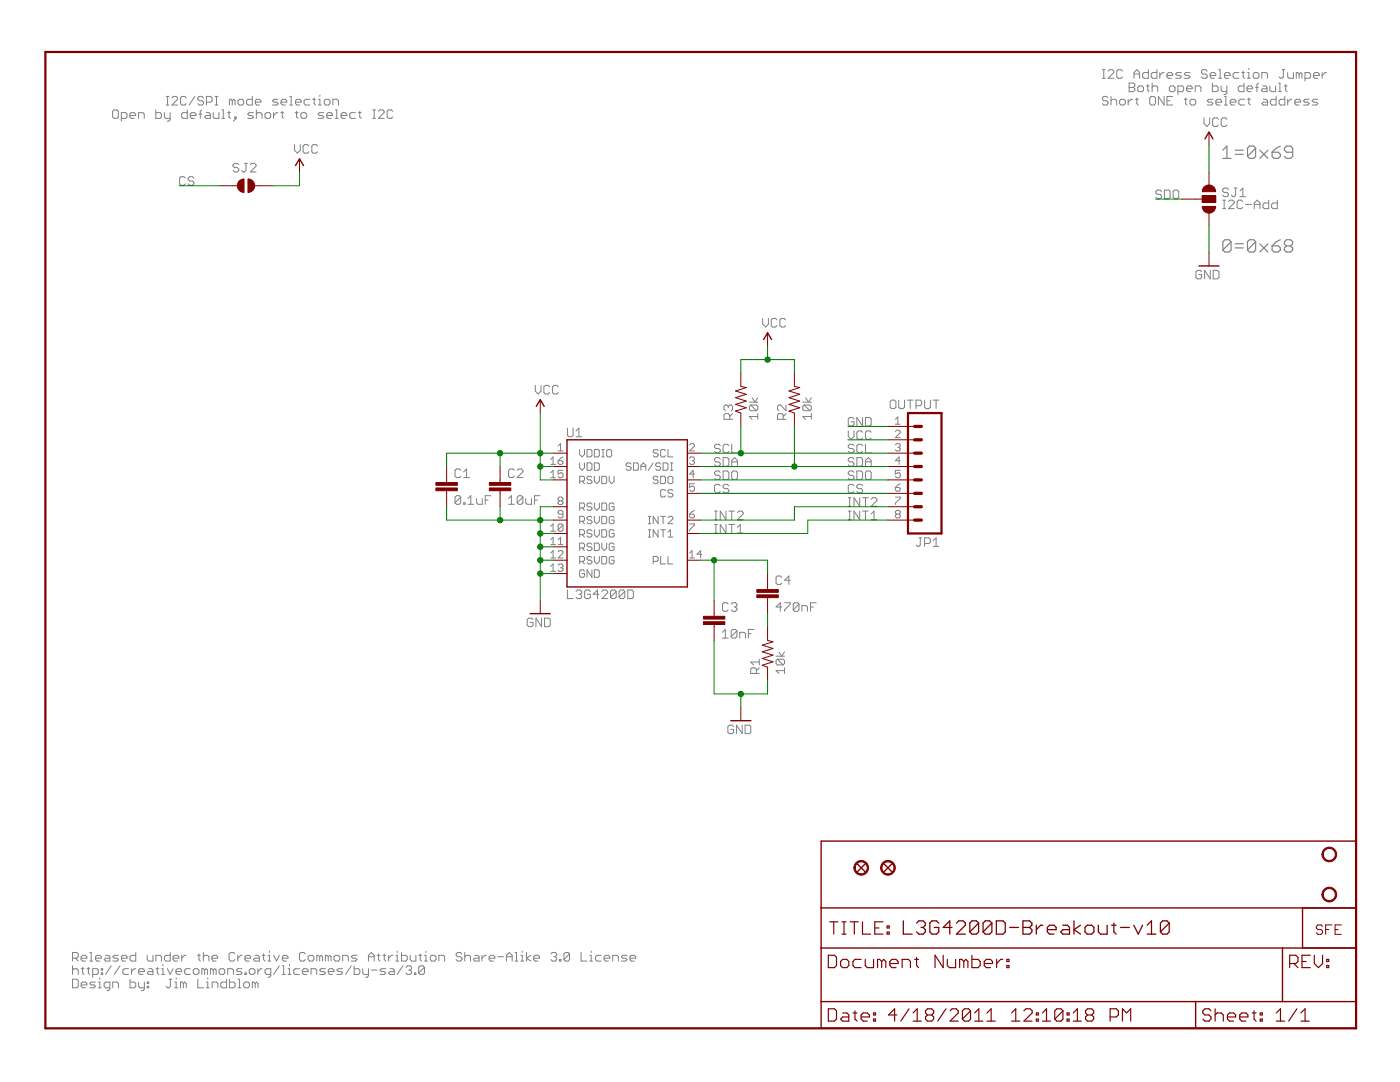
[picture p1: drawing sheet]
<svg xmlns="http://www.w3.org/2000/svg" width="279mm" height="216mm" viewBox="0 0 279 216" stroke-linecap="round" stroke-linejoin="round" font-family="sans-serif">
<g fill="#808080" stroke="#808080" stroke-width=".2">
<path d="M220 15.6h.6z"/>
<path d="M220.3 13.9v1.7z"/>
<path d="M220 13.9h.6z"/>
<path d="M221.1 15.6h1.2z"/>
<path d="M221.1 15.6l1.2-1.1z"/>
<path d="M222.3 14.2v.3z"/>
<path d="M222 13.9l.3 .3z"/>
<path d="M221.4 13.9h.6z"/>
<path d="M221.4 13.9l-.3 .3z"/>
<path d="M223.7 13.9l.3 .3z"/>
<path d="M223.2 13.9h.5z"/>
<path d="M223.2 13.9l-.3 .3z"/>
<path d="M222.9 14.2v1.1z"/>
<path d="M222.9 15.3l.3 .3z"/>
<path d="M223.2 15.6h.5z"/>
<path d="M223.7 15.6l.3-.3z"/>
<path d="M226.3 14.5v1.1z"/>
<path d="M226.3 14.5l.6-.6z"/>
<path d="M226.9 13.9l.5 .6z"/>
<path d="M227.4 14.5v1.1z"/>
<path d="M226.3 14.8h1.1z"/>
<path d="M229.2 13.9v1.7z"/>
<path d="M228.3 15.6h.9z"/>
<path d="M228 15.3l.3 .3z"/>
<path d="M228 14.8v.5z"/>
<path d="M228.3 14.5l-.3 .3z"/>
<path d="M228.3 14.5h.9z"/>
<path d="M230.9 13.9v1.7z"/>
<path d="M230 15.6h.9z"/>
<path d="M229.7 15.3l.3 .3z"/>
<path d="M229.7 14.8v.5z"/>
<path d="M229.7 14.8l.3-.3z"/>
<path d="M230 14.5h.9z"/>
<path d="M231.5 14.5v1.1z"/>
<path d="M232 14.5l-.5 .5z"/>
<path d="M232 14.5h.3z"/>
<path d="M233.2 15.6h.6z"/>
<path d="M232.9 15.3l.3 .3z"/>
<path d="M232.9 14.8v.5z"/>
<path d="M232.9 14.8l.3-.3z"/>
<path d="M233.2 14.5h.6z"/>
<path d="M233.8 14.5l.2 .3z"/>
<path d="M234 14.8v.2z"/>
<path d="M232.9 15h1.1z"/>
<path d="M234.6 15.6h.9z"/>
<path d="M235.5 15.6l.3-.3z"/>
<path d="M235.5 15l.3 .3z"/>
<path d="M234.9 15h.6z"/>
<path d="M234.6 14.8l.3 .2z"/>
<path d="M234.9 14.5l-.3 .3z"/>
<path d="M234.9 14.5h.9z"/>
<path d="M236.3 15.6h.9z"/>
<path d="M237.2 15.6l.3-.3z"/>
<path d="M237.2 15l.3 .3z"/>
<path d="M236.6 15h.6z"/>
<path d="M236.3 14.8l.3 .2z"/>
<path d="M236.6 14.5l-.3 .3z"/>
<path d="M236.6 14.5h.9z"/>
<path d="M240.6 13.9l.3 .3z"/>
<path d="M240.1 13.9h.5z"/>
<path d="M239.8 14.2l.3-.3z"/>
<path d="M239.8 14.2v.3z"/>
<path d="M239.8 14.5l.3 .3z"/>
<path d="M240.1 14.8h.5z"/>
<path d="M240.6 14.8l.3 .2z"/>
<path d="M240.9 15v.3z"/>
<path d="M240.9 15.3l-.3 .3z"/>
<path d="M240.1 15.6h.5z"/>
<path d="M239.8 15.3l.3 .3z"/>
<path d="M241.8 15.6h.6z"/>
<path d="M241.5 15.3l.3 .3z"/>
<path d="M241.5 14.8v.5z"/>
<path d="M241.8 14.5l-.3 .3z"/>
<path d="M241.8 14.5h.6z"/>
<path d="M242.4 14.5l.2 .3z"/>
<path d="M242.6 14.8v.2z"/>
<path d="M241.5 15h1.1z"/>
<path d="M243.2 13.9h.3z"/>
<path d="M243.5 13.9v1.7z"/>
<path d="M243.2 15.6h.6z"/>
<path d="M244.6 15.6h.6z"/>
<path d="M244.4 15.3l.2 .3z"/>
<path d="M244.4 14.8v.5z"/>
<path d="M244.6 14.5l-.2 .3z"/>
<path d="M244.6 14.5h.6z"/>
<path d="M245.2 14.5l.3 .3z"/>
<path d="M245.5 14.8v.2z"/>
<path d="M244.4 15h1.1z"/>
<path d="M246.4 14.5h.8z"/>
<path d="M246.4 14.5l-.3 .3z"/>
<path d="M246.1 14.8v.5z"/>
<path d="M246.1 15.3l.3 .3z"/>
<path d="M246.4 15.6h.8z"/>
<path d="M248.1 14.2v1.1z"/>
<path d="M248.1 15.3l.3 .3z"/>
<path d="M247.8 14.5h.6z"/>
<path d="M249 14.5h.2z"/>
<path d="M249.2 14.5v1.1z"/>
<path d="M249 15.6h.5z"/>
<path d="M249.2 13.6v.3z"/>
<path d="M250.4 15.6h.6z"/>
<path d="M251 15.6l.2-.3z"/>
<path d="M251.2 14.8v.5z"/>
<path d="M251 14.5l.2 .3z"/>
<path d="M250.4 14.5h.6z"/>
<path d="M250.4 14.5l-.3 .3z"/>
<path d="M250.1 14.8v.5z"/>
<path d="M250.1 15.3l.3 .3z"/>
<path d="M251.8 14.5v1.1z"/>
<path d="M251.8 14.5h.9z"/>
<path d="M252.7 14.5l.3 .3z"/>
<path d="M253 14.8v.8z"/>
<path d="M255.3 15.3l.2 .3z"/>
<path d="M255.5 15.6h.3z"/>
<path d="M256.1 15.3l-.3 .3z"/>
<path d="M256.1 13.9v1.4z"/>
<path d="M255.8 13.9h.6z"/>
<path d="M257 14.5v.8z"/>
<path d="M257 15.3l.3 .3z"/>
<path d="M257.3 15.6h.8z"/>
<path d="M258.1 14.5v1.1z"/>
<path d="M258.7 14.5v1.1z"/>
<path d="M258.7 14.5h.3z"/>
<path d="M259 14.5l.3 .3z"/>
<path d="M259.3 14.8v.8z"/>
<path d="M259.3 14.8l.3-.3z"/>
<path d="M259.6 14.5l.2 .3z"/>
<path d="M259.8 14.8v.8z"/>
<path d="M260.4 14.5v1.7z"/>
<path d="M260.4 14.5h.9z"/>
<path d="M261.3 14.5l.3 .3z"/>
<path d="M261.6 14.8v.5z"/>
<path d="M261.6 15.3l-.3 .3z"/>
<path d="M260.4 15.6h.9z"/>
<path d="M262.4 15.6h.6z"/>
<path d="M262.1 15.3l.3 .3z"/>
<path d="M262.1 14.8v.5z"/>
<path d="M262.4 14.5l-.3 .3z"/>
<path d="M262.4 14.5h.6z"/>
<path d="M263 14.5l.3 .3z"/>
<path d="M263.3 14.8v.2z"/>
<path d="M262.1 15h1.2z"/>
<path d="M263.9 14.5v1.1z"/>
<path d="M263.9 15l.5-.5z"/>
<path d="M264.4 14.5h.3z"/>
<path d="M33.2 196.8l.2 .3z"/>
<path d="M33.4 197.1h.3z"/>
<path d="M34 196.8l-.3 .3z"/>
<path d="M34 195.4v1.4z"/>
<path d="M33.7 195.4h.6z"/>
<path d="M34.9 196h.3z"/>
<path d="M35.2 196v1.1z"/>
<path d="M34.9 197.1h.6z"/>
<path d="M35.2 195.1v.3z"/>
<path d="M36 196v1.1z"/>
<path d="M36 196h.3z"/>
<path d="M36.3 196l.3 .3z"/>
<path d="M36.6 196.3v.8z"/>
<path d="M36.6 196.3l.3-.3z"/>
<path d="M36.9 196l.3 .3z"/>
<path d="M37.2 196.3v.8z"/>
<path d="M39.5 195.4v1.7z"/>
<path d="M39.5 197.1h1.1z"/>
<path d="M41.2 196h.3z"/>
<path d="M41.5 196v1.1z"/>
<path d="M41.2 197.1h.6z"/>
<path d="M41.5 195.1v.3z"/>
<path d="M42.3 196v1.1z"/>
<path d="M42.3 196h.9z"/>
<path d="M43.2 196l.3 .3z"/>
<path d="M43.5 196.3v.8z"/>
<path d="M45.2 195.4v1.7z"/>
<path d="M44.3 197.1h.9z"/>
<path d="M44 196.8l.3 .3z"/>
<path d="M44 196.3v.5z"/>
<path d="M44.3 196l-.3 .3z"/>
<path d="M44.3 196h.9z"/>
<path d="M45.8 195.4v1.7z"/>
<path d="M45.8 197.1h.8z"/>
<path d="M46.9 196.8l-.3 .3z"/>
<path d="M46.9 196.3v.5z"/>
<path d="M46.6 196l.3 .3z"/>
<path d="M45.8 196h.8z"/>
<path d="M47.5 195.4h.3z"/>
<path d="M47.8 195.4v1.7z"/>
<path d="M47.5 197.1h.6z"/>
<path d="M48.9 197.1h.6z"/>
<path d="M49.8 196.8l-.3 .3z"/>
<path d="M49.8 196.3v.5z"/>
<path d="M49.5 196l.3 .3z"/>
<path d="M48.9 196h.6z"/>
<path d="M48.9 196l-.3 .3z"/>
<path d="M48.6 196.3v.5z"/>
<path d="M48.6 196.8l.3 .3z"/>
<path d="M50.4 196v1.1z"/>
<path d="M50.4 196h.3z"/>
<path d="M50.7 196l.2 .3z"/>
<path d="M50.9 196.3v.8z"/>
<path d="M51.2 196l-.3 .3z"/>
<path d="M51.2 196l.3 .3z"/>
<path d="M51.5 196.3v.8z"/>
<path d="M225.3 16.6v1.7z"/>
<path d="M225.3 16.6h.9z"/>
<path d="M226.2 16.6l.3 .3z"/>
<path d="M226.5 16.9v.2z"/>
<path d="M226.5 17.1l-.3 .3z"/>
<path d="M226.2 17.4l.3 .3z"/>
<path d="M226.5 17.7v.3z"/>
<path d="M226.2 18.3l.3-.3z"/>
<path d="M225.3 18.3h.9z"/>
<path d="M225.3 17.4h.9z"/>
<path d="M227.4 18.3h.5z"/>
<path d="M227.9 18.3l.3-.3z"/>
<path d="M228.2 17.4v.6z"/>
<path d="M227.9 17.1l.3 .3z"/>
<path d="M227.4 17.1h.5z"/>
<path d="M227.4 17.1l-.3 .3z"/>
<path d="M227.1 17.4v.6z"/>
<path d="M227.1 18l.3 .3z"/>
<path d="M229.1 16.9v1.1z"/>
<path d="M229.1 18l.2 .3z"/>
<path d="M228.8 17.1h.5z"/>
<path d="M229.9 16.6v1.7z"/>
<path d="M230.2 17.1l-.3 .3z"/>
<path d="M230.2 17.1h.6z"/>
<path d="M230.8 17.1l.3 .3z"/>
<path d="M231.1 17.4v.9z"/>
<path d="M233.7 18.3h.5z"/>
<path d="M234.2 18.3l.3-.3z"/>
<path d="M234.5 17.4v.6z"/>
<path d="M234.2 17.1l.3 .3z"/>
<path d="M233.7 17.1h.5z"/>
<path d="M233.7 17.1l-.3 .3z"/>
<path d="M233.4 17.4v.6z"/>
<path d="M233.4 18l.3 .3z"/>
<path d="M235.1 17.1v1.8z"/>
<path d="M235.1 17.1h.8z"/>
<path d="M235.9 17.1l.3 .3z"/>
<path d="M236.2 17.4v.6z"/>
<path d="M235.9 18.3l.3-.3z"/>
<path d="M235.1 18.3h.8z"/>
<path d="M237.1 18.3h.6z"/>
<path d="M236.8 18l.3 .3z"/>
<path d="M236.8 17.4v.6z"/>
<path d="M237.1 17.1l-.3 .3z"/>
<path d="M237.1 17.1h.6z"/>
<path d="M237.7 17.1l.2 .3z"/>
<path d="M237.9 17.4v.3z"/>
<path d="M236.8 17.7h1.1z"/>
<path d="M238.5 17.1v1.2z"/>
<path d="M238.5 17.1h.9z"/>
<path d="M239.4 17.1l.3 .3z"/>
<path d="M239.7 17.4v.9z"/>
<path d="M242 16.6v1.7z"/>
<path d="M242 18.3h.8z"/>
<path d="M242.8 18.3l.3-.3z"/>
<path d="M243.1 17.4v.6z"/>
<path d="M242.8 17.1l.3 .3z"/>
<path d="M242 17.1h.8z"/>
<path d="M243.7 17.1v.9z"/>
<path d="M243.7 18l.3 .3z"/>
<path d="M244 18.3h.8z"/>
<path d="M244.8 17.1v1.5z"/>
<path d="M244.5 18.9l.3-.3z"/>
<path d="M244.3 18.9h.2z"/>
<path d="M248.3 16.6v1.7z"/>
<path d="M247.4 18.3h.9z"/>
<path d="M247.1 18l.3 .3z"/>
<path d="M247.1 17.4v.6z"/>
<path d="M247.1 17.4l.3-.3z"/>
<path d="M247.4 17.1h.9z"/>
<path d="M249.1 18.3h.6z"/>
<path d="M248.9 18l.2 .3z"/>
<path d="M248.9 17.4v.6z"/>
<path d="M249.1 17.1l-.2 .3z"/>
<path d="M249.1 17.1h.6z"/>
<path d="M249.7 17.1l.3 .3z"/>
<path d="M250 17.4v.3z"/>
<path d="M248.9 17.7h1.1z"/>
<path d="M250.8 16.9v1.4z"/>
<path d="M250.8 16.9l.3-.3z"/>
<path d="M250.6 17.4h.5z"/>
<path d="M252 17.1h.6z"/>
<path d="M252.6 17.1l.3 .3z"/>
<path d="M252.9 17.4v.9z"/>
<path d="M252 18.3h.9z"/>
<path d="M251.7 18l.3 .3z"/>
<path d="M252 17.7l-.3 .3z"/>
<path d="M252 17.7h.9z"/>
<path d="M253.4 17.1v.9z"/>
<path d="M253.4 18l.3 .3z"/>
<path d="M253.7 18.3h.9z"/>
<path d="M254.6 17.1v1.2z"/>
<path d="M255.2 16.6h.2z"/>
<path d="M255.4 16.6v1.7z"/>
<path d="M255.2 18.3h.5z"/>
<path d="M256.6 16.9v1.1z"/>
<path d="M256.6 18l.3 .3z"/>
<path d="M256.3 17.1h.6z"/>
<path d="M220.9 19.2l.2 .3z"/>
<path d="M220.3 19.2h.6z"/>
<path d="M220.3 19.2l-.3 .3z"/>
<path d="M220 19.5v.3z"/>
<path d="M220 19.8l.3 .3z"/>
<path d="M220.3 20.1h.6z"/>
<path d="M220.9 20.1l.2 .3z"/>
<path d="M221.1 20.4v.3z"/>
<path d="M221.1 20.7l-.2 .3z"/>
<path d="M220.3 21h.6z"/>
<path d="M220 20.7l.3 .3z"/>
<path d="M221.7 19.2v1.8z"/>
<path d="M222 19.8l-.3 .3z"/>
<path d="M222 19.8h.6z"/>
<path d="M222.6 19.8l.3 .3z"/>
<path d="M222.9 20.1v.9z"/>
<path d="M223.7 21h.6z"/>
<path d="M224.6 20.7l-.3 .3z"/>
<path d="M224.6 20.1v.6z"/>
<path d="M224.3 19.8l.3 .3z"/>
<path d="M223.7 19.8h.6z"/>
<path d="M223.7 19.8l-.3 .3z"/>
<path d="M223.4 20.1v.6z"/>
<path d="M223.4 20.7l.3 .3z"/>
<path d="M225.1 19.8v1.2z"/>
<path d="M225.1 20.4l.6-.6z"/>
<path d="M225.7 19.8h.3z"/>
<path d="M226.9 19.5v1.2z"/>
<path d="M226.9 20.7l.3 .3z"/>
<path d="M226.6 19.8h.6z"/>
<path d="M229.7 19.2h.6z"/>
<path d="M229.7 19.2l-.2 .3z"/>
<path d="M229.5 19.5v1.2z"/>
<path d="M229.5 20.7l.2 .3z"/>
<path d="M229.7 21h.6z"/>
<path d="M230.3 21l.3-.3z"/>
<path d="M230.6 19.5v1.2z"/>
<path d="M230.3 19.2l.3 .3z"/>
<path d="M231.2 19.2v1.8z"/>
<path d="M231.2 19.2l1.1 1.8z"/>
<path d="M232.3 19.2v1.8z"/>
<path d="M232.9 19.2h1.1z"/>
<path d="M232.9 19.2v1.8z"/>
<path d="M232.9 21h1.1z"/>
<path d="M232.9 20.1h.6z"/>
<path d="M236.6 19.5v1.2z"/>
<path d="M236.6 20.7l.3 .3z"/>
<path d="M236.3 19.8h.6z"/>
<path d="M237.8 21h.5z"/>
<path d="M238.3 21l.3-.3z"/>
<path d="M238.6 20.1v.6z"/>
<path d="M238.3 19.8l.3 .3z"/>
<path d="M237.8 19.8h.5z"/>
<path d="M237.8 19.8l-.3 .3z"/>
<path d="M237.5 20.1v.6z"/>
<path d="M237.5 20.7l.3 .3z"/>
<path d="M240.9 21h.9z"/>
<path d="M241.8 21l.3-.3z"/>
<path d="M241.8 20.4l.3 .3z"/>
<path d="M241.2 20.4h.6z"/>
<path d="M240.9 20.1l.3 .3z"/>
<path d="M240.9 20.1l.3-.3z"/>
<path d="M241.2 19.8h.9z"/>
<path d="M242.9 21h.6z"/>
<path d="M242.7 20.7l.2 .3z"/>
<path d="M242.7 20.1v.6z"/>
<path d="M242.9 19.8l-.2 .3z"/>
<path d="M242.9 19.8h.6z"/>
<path d="M243.5 19.8l.3 .3z"/>
<path d="M243.8 20.1v.3z"/>
<path d="M242.7 20.4h1.1z"/>
<path d="M244.4 19.2h.2z"/>
<path d="M244.6 19.2v1.8z"/>
<path d="M244.4 21h.5z"/>
<path d="M245.8 21h.6z"/>
<path d="M245.5 20.7l.3 .3z"/>
<path d="M245.5 20.1v.6z"/>
<path d="M245.5 20.1l.3-.3z"/>
<path d="M245.8 19.8h.6z"/>
<path d="M246.4 19.8l.3 .3z"/>
<path d="M246.7 20.1v.3z"/>
<path d="M245.5 20.4h1.2z"/>
<path d="M247.5 19.8h.9z"/>
<path d="M247.5 19.8l-.3 .3z"/>
<path d="M247.2 20.1v.6z"/>
<path d="M247.2 20.7l.3 .3z"/>
<path d="M247.5 21h.9z"/>
<path d="M249.2 19.5v1.2z"/>
<path d="M249.2 20.7l.3 .3z"/>
<path d="M249 19.8h.5z"/>
<path d="M252.1 19.8h.6z"/>
<path d="M252.7 19.8l.3 .3z"/>
<path d="M253 20.1v.9z"/>
<path d="M252.1 21h.9z"/>
<path d="M251.8 20.7l.3 .3z"/>
<path d="M251.8 20.7l.3-.3z"/>
<path d="M252.1 20.4h.9z"/>
<path d="M254.7 19.2v1.8z"/>
<path d="M253.8 21h.9z"/>
<path d="M253.5 20.7l.3 .3z"/>
<path d="M253.5 20.1v.6z"/>
<path d="M253.5 20.1l.3-.3z"/>
<path d="M253.8 19.8h.9z"/>
<path d="M256.4 19.2v1.8z"/>
<path d="M255.5 21h.9z"/>
<path d="M255.3 20.7l.2 .3z"/>
<path d="M255.3 20.1v.6z"/>
<path d="M255.5 19.8l-.2 .3z"/>
<path d="M255.5 19.8h.9z"/>
<path d="M257 19.8v1.2z"/>
<path d="M257 20.4l.6-.6z"/>
<path d="M257.6 19.8h.2z"/>
<path d="M258.7 21h.6z"/>
<path d="M258.4 20.7l.3 .3z"/>
<path d="M258.4 20.1v.6z"/>
<path d="M258.7 19.8l-.3 .3z"/>
<path d="M258.7 19.8h.6z"/>
<path d="M259.3 19.8l.3 .3z"/>
<path d="M259.6 20.1v.3z"/>
<path d="M258.4 20.4h1.2z"/>
<path d="M260.1 21h.9z"/>
<path d="M261 21l.3-.3z"/>
<path d="M261 20.4l.3 .3z"/>
<path d="M260.4 20.4h.6z"/>
<path d="M260.1 20.1l.3 .3z"/>
<path d="M260.4 19.8l-.3 .3z"/>
<path d="M260.4 19.8h.9z"/>
<path d="M261.9 21h.8z"/>
<path d="M262.7 21l.3-.3z"/>
<path d="M262.7 20.4l.3 .3z"/>
<path d="M262.1 20.4h.6z"/>
<path d="M261.9 20.1l.2 .3z"/>
<path d="M262.1 19.8l-.2 .3z"/>
<path d="M262.1 19.8h.9z"/>
<path d="M33.2 21h.5z"/>
<path d="M33.4 19.2v1.8z"/>
<path d="M33.2 19.2h.5z"/>
<path d="M34.3 21h1.2z"/>
<path d="M34.3 21l1.2-1.2z"/>
<path d="M35.5 19.5v.3z"/>
<path d="M35.2 19.2l.3 .3z"/>
<path d="M34.6 19.2h.6z"/>
<path d="M34.6 19.2l-.3 .3z"/>
<path d="M36.9 19.2l.3 .3z"/>
<path d="M36.3 19.2h.6z"/>
<path d="M36.3 19.2l-.3 .3z"/>
<path d="M36 19.5v1.2z"/>
<path d="M36 20.7l.3 .3z"/>
<path d="M36.3 21h.6z"/>
<path d="M36.9 21l.3-.3z"/>
<path d="M38.9 19.2l-1.2 1.8z"/>
<path d="M40.3 19.2l.3 .3z"/>
<path d="M39.8 19.2h.5z"/>
<path d="M39.8 19.2l-.3 .3z"/>
<path d="M39.5 19.5v.3z"/>
<path d="M39.5 19.8l.3 .3z"/>
<path d="M39.8 20.1h.5z"/>
<path d="M40.3 20.1l.3 .3z"/>
<path d="M40.6 20.4v.3z"/>
<path d="M40.3 21l.3-.3z"/>
<path d="M39.8 21h.5z"/>
<path d="M39.5 20.7l.3 .3z"/>
<path d="M41.2 19.2v1.8z"/>
<path d="M41.2 19.2h.8z"/>
<path d="M42 19.2l.3 .3z"/>
<path d="M42.3 19.5v.6z"/>
<path d="M42 20.4l.3-.3z"/>
<path d="M41.2 20.4h.8z"/>
<path d="M42.9 21h.6z"/>
<path d="M43.2 19.2v1.8z"/>
<path d="M42.9 19.2h.6z"/>
<path d="M45.8 19.8v1.2z"/>
<path d="M45.8 19.8h.3z"/>
<path d="M46.1 19.8l.3 .3z"/>
<path d="M46.4 20.1v.9z"/>
<path d="M46.6 19.8l-.2 .3z"/>
<path d="M46.6 19.8l.3 .3z"/>
<path d="M46.9 20.1v.9z"/>
<path d="M47.8 21h.5z"/>
<path d="M48.3 21l.3-.3z"/>
<path d="M48.6 20.1v.6z"/>
<path d="M48.3 19.8l.3 .3z"/>
<path d="M47.8 19.8h.5z"/>
<path d="M47.8 19.8l-.3 .3z"/>
<path d="M47.5 20.1v.6z"/>
<path d="M47.5 20.7l.3 .3z"/>
<path d="M50.4 19.2v1.8z"/>
<path d="M49.5 21h.9z"/>
<path d="M49.2 20.7l.3 .3z"/>
<path d="M49.2 20.1v.6z"/>
<path d="M49.2 20.1l.3-.3z"/>
<path d="M49.5 19.8h.9z"/>
<path d="M51.2 21h.6z"/>
<path d="M50.9 20.7l.3 .3z"/>
<path d="M50.9 20.1v.6z"/>
<path d="M51.2 19.8l-.3 .3z"/>
<path d="M51.2 19.8h.6z"/>
<path d="M51.8 19.8l.3 .3z"/>
<path d="M52.1 20.1v.3z"/>
<path d="M50.9 20.4h1.2z"/>
<path d="M54.4 21h.8z"/>
<path d="M55.2 21l.3-.3z"/>
<path d="M55.2 20.4l.3 .3z"/>
<path d="M54.7 20.4h.5z"/>
<path d="M54.4 20.1l.3 .3z"/>
<path d="M54.4 20.1l.3-.3z"/>
<path d="M54.7 19.8h.8z"/>
<path d="M56.4 21h.6z"/>
<path d="M56.1 20.7l.3 .3z"/>
<path d="M56.1 20.1v.6z"/>
<path d="M56.1 20.1l.3-.3z"/>
<path d="M56.4 19.8h.6z"/>
<path d="M57 19.8l.2 .3z"/>
<path d="M57.2 20.1v.3z"/>
<path d="M56.1 20.4h1.1z"/>
<path d="M57.8 19.2h.3z"/>
<path d="M58.1 19.2v1.8z"/>
<path d="M57.8 21h.6z"/>
<path d="M59.2 21h.6z"/>
<path d="M59 20.7l.2 .3z"/>
<path d="M59 20.1v.6z"/>
<path d="M59.2 19.8l-.2 .3z"/>
<path d="M59.2 19.8h.6z"/>
<path d="M59.8 19.8l.3 .3z"/>
<path d="M60.1 20.1v.3z"/>
<path d="M59 20.4h1.1z"/>
<path d="M61 19.8h.8z"/>
<path d="M61 19.8l-.3 .3z"/>
<path d="M60.7 20.1v.6z"/>
<path d="M60.7 20.7l.3 .3z"/>
<path d="M61 21h.8z"/>
<path d="M62.7 19.5v1.2z"/>
<path d="M62.7 20.7l.3 .3z"/>
<path d="M62.4 19.8h.6z"/>
<path d="M63.6 19.8h.2z"/>
<path d="M63.8 19.8v1.2z"/>
<path d="M63.6 21h.5z"/>
<path d="M63.8 19v.2z"/>
<path d="M65 21h.6z"/>
<path d="M65.6 21l.2-.3z"/>
<path d="M65.8 20.1v.6z"/>
<path d="M65.6 19.8l.2 .3z"/>
<path d="M65 19.8h.6z"/>
<path d="M65 19.8l-.3 .3z"/>
<path d="M64.7 20.1v.6z"/>
<path d="M64.7 20.7l.3 .3z"/>
<path d="M66.4 19.8v1.2z"/>
<path d="M66.4 19.8h.9z"/>
<path d="M67.3 19.8l.3 .3z"/>
<path d="M67.6 20.1v.9z"/>
<path d="M22.8 21.9h.5z"/>
<path d="M22.5 22.2l.3-.3z"/>
<path d="M22.5 22.2v1.1z"/>
<path d="M22.5 23.3l.3 .3z"/>
<path d="M22.8 23.6h.5z"/>
<path d="M23.3 23.6l.3-.3z"/>
<path d="M23.6 22.2v1.1z"/>
<path d="M23.3 21.9l.3 .3z"/>
<path d="M24.2 22.5v1.7z"/>
<path d="M24.2 22.5h.9z"/>
<path d="M25.1 22.5l.2 .3z"/>
<path d="M25.3 22.8v.5z"/>
<path d="M25.3 23.3l-.2 .3z"/>
<path d="M24.2 23.6h.9z"/>
<path d="M26.2 23.6h.6z"/>
<path d="M25.9 23.3l.3 .3z"/>
<path d="M25.9 22.8v.5z"/>
<path d="M26.2 22.5l-.3 .3z"/>
<path d="M26.2 22.5h.6z"/>
<path d="M26.8 22.5l.3 .3z"/>
<path d="M27.1 22.8v.3z"/>
<path d="M25.9 23.1h1.2z"/>
<path d="M27.6 22.5v1.1z"/>
<path d="M27.6 22.5h.9z"/>
<path d="M28.5 22.5l.3 .3z"/>
<path d="M28.8 22.8v.8z"/>
<path d="M31.1 21.9v1.7z"/>
<path d="M31.1 23.6h.8z"/>
<path d="M31.9 23.6l.3-.3z"/>
<path d="M32.2 22.8v.5z"/>
<path d="M31.9 22.5l.3 .3z"/>
<path d="M31.1 22.5h.8z"/>
<path d="M32.8 22.5v.8z"/>
<path d="M32.8 23.3l.3 .3z"/>
<path d="M33.1 23.6h.9z"/>
<path d="M34 22.5v1.4z"/>
<path d="M33.7 24.2l.3-.3z"/>
<path d="M33.4 24.2h.3z"/>
<path d="M37.4 21.9v1.7z"/>
<path d="M36.5 23.6h.9z"/>
<path d="M36.2 23.3l.3 .3z"/>
<path d="M36.2 22.8v.5z"/>
<path d="M36.2 22.8l.3-.3z"/>
<path d="M36.5 22.5h.9z"/>
<path d="M38.2 23.6h.6z"/>
<path d="M38 23.3l.2 .3z"/>
<path d="M38 22.8v.5z"/>
<path d="M38.2 22.5l-.2 .3z"/>
<path d="M38.2 22.5h.6z"/>
<path d="M38.8 22.5l.3 .3z"/>
<path d="M39.1 22.8v.3z"/>
<path d="M38 23.1h1.1z"/>
<path d="M40 22.2v1.4z"/>
<path d="M40 22.2l.3-.3z"/>
<path d="M39.7 22.8h.6z"/>
<path d="M41.1 22.5h.6z"/>
<path d="M41.7 22.5l.3 .3z"/>
<path d="M42 22.8v.8z"/>
<path d="M41.1 23.6h.9z"/>
<path d="M40.8 23.3l.3 .3z"/>
<path d="M40.8 23.3l.3-.2z"/>
<path d="M41.1 23.1h.9z"/>
<path d="M42.5 22.5v.8z"/>
<path d="M42.5 23.3l.3 .3z"/>
<path d="M42.8 23.6h.9z"/>
<path d="M43.7 22.5v1.1z"/>
<path d="M44.3 21.9h.3z"/>
<path d="M44.6 21.9v1.7z"/>
<path d="M44.3 23.6h.6z"/>
<path d="M45.7 22.2v1.1z"/>
<path d="M45.7 23.3l.3 .3z"/>
<path d="M45.4 22.5h.6z"/>
<path d="M46.6 24.2l.5-.6z"/>
<path d="M47.1 23.3v.3z"/>
<path d="M46.9 23.3h.2z"/>
<path d="M46.9 23.3v.3z"/>
<path d="M46.9 23.6h.2z"/>
<path d="M49.4 23.6h.9z"/>
<path d="M50.3 23.6l.3-.3z"/>
<path d="M50.3 23.1l.3 .2z"/>
<path d="M49.7 23.1h.6z"/>
<path d="M49.4 22.8l.3 .3z"/>
<path d="M49.7 22.5l-.3 .3z"/>
<path d="M49.7 22.5h.9z"/>
<path d="M51.2 21.9v1.7z"/>
<path d="M51.4 22.5l-.2 .3z"/>
<path d="M51.4 22.5h.6z"/>
<path d="M52 22.5l.3 .3z"/>
<path d="M52.3 22.8v.8z"/>
<path d="M53.2 23.6h.5z"/>
<path d="M53.7 23.6l.3-.3z"/>
<path d="M54 22.8v.5z"/>
<path d="M53.7 22.5l.3 .3z"/>
<path d="M53.2 22.5h.5z"/>
<path d="M53.2 22.5l-.3 .3z"/>
<path d="M52.9 22.8v.5z"/>
<path d="M52.9 23.3l.3 .3z"/>
<path d="M54.6 22.5v1.1z"/>
<path d="M54.6 23.1l.6-.6z"/>
<path d="M55.2 22.5h.3z"/>
<path d="M56.3 22.2v1.1z"/>
<path d="M56.3 23.3l.3 .3z"/>
<path d="M56 22.5h.6z"/>
<path d="M59.2 22.2v1.1z"/>
<path d="M59.2 23.3l.3 .3z"/>
<path d="M58.9 22.5h.6z"/>
<path d="M60.3 23.6h.6z"/>
<path d="M60.9 23.6l.3-.3z"/>
<path d="M61.2 22.8v.5z"/>
<path d="M60.9 22.5l.3 .3z"/>
<path d="M60.3 22.5h.6z"/>
<path d="M60.3 22.5l-.3 .3z"/>
<path d="M60 22.8v.5z"/>
<path d="M60 23.3l.3 .3z"/>
<path d="M63.5 23.6h.8z"/>
<path d="M64.3 23.6l.3-.3z"/>
<path d="M64.3 23.1l.3 .2z"/>
<path d="M63.8 23.1h.5z"/>
<path d="M63.5 22.8l.3 .3z"/>
<path d="M63.5 22.8l.3-.3z"/>
<path d="M63.8 22.5h.8z"/>
<path d="M65.5 23.6h.6z"/>
<path d="M65.2 23.3l.3 .3z"/>
<path d="M65.2 22.8v.5z"/>
<path d="M65.5 22.5l-.3 .3z"/>
<path d="M65.5 22.5h.6z"/>
<path d="M66.1 22.5l.2 .3z"/>
<path d="M66.3 22.8v.3z"/>
<path d="M65.2 23.1h1.1z"/>
<path d="M66.9 21.9h.3z"/>
<path d="M67.2 21.9v1.7z"/>
<path d="M66.9 23.6h.6z"/>
<path d="M68.4 23.6h.5z"/>
<path d="M68.1 23.3l.3 .3z"/>
<path d="M68.1 22.8v.5z"/>
<path d="M68.1 22.8l.3-.3z"/>
<path d="M68.4 22.5h.5z"/>
<path d="M68.9 22.5l.3 .3z"/>
<path d="M69.2 22.8v.3z"/>
<path d="M68.1 23.1h1.1z"/>
<path d="M70.1 22.5h.8z"/>
<path d="M70.1 22.5l-.3 .3z"/>
<path d="M69.8 22.8v.5z"/>
<path d="M69.8 23.3l.3 .3z"/>
<path d="M70.1 23.6h.8z"/>
<path d="M71.8 22.2v1.1z"/>
<path d="M71.8 23.3l.3 .3z"/>
<path d="M71.5 22.5h.6z"/>
<path d="M74.4 23.6h.6z"/>
<path d="M74.7 21.9v1.7z"/>
<path d="M74.4 21.9h.6z"/>
<path d="M75.5 23.6h1.2z"/>
<path d="M75.5 23.6l1.2-1.1z"/>
<path d="M76.7 22.2v.3z"/>
<path d="M76.4 21.9l.3 .3z"/>
<path d="M75.8 21.9h.6z"/>
<path d="M75.5 22.2l.3-.3z"/>
<path d="M78.1 21.9l.3 .3z"/>
<path d="M77.5 21.9h.6z"/>
<path d="M77.5 21.9l-.2 .3z"/>
<path d="M77.3 22.2v1.1z"/>
<path d="M77.3 23.3l.2 .3z"/>
<path d="M77.5 23.6h.6z"/>
<path d="M78.4 23.3l-.3 .3z"/>
<path d="M113.2 117.7v1.7z"/>
<path d="M113.2 119.4h1.2z"/>
<path d="M115.2 117.7l-.2 .3z"/>
<path d="M115.2 117.7h.6z"/>
<path d="M115.8 117.7l.3 .3z"/>
<path d="M116.1 118v.3z"/>
<path d="M115.8 118.6l.3-.3z"/>
<path d="M115.5 118.6h.3z"/>
<path d="M115.8 118.6l.3 .3z"/>
<path d="M116.1 118.9v.2z"/>
<path d="M116.1 119.1l-.3 .3z"/>
<path d="M115.2 119.4h.6z"/>
<path d="M115 119.1l.2 .3z"/>
<path d="M117.5 117.7l.3 .3z"/>
<path d="M117 117.7h.5z"/>
<path d="M117 117.7l-.3 .3z"/>
<path d="M116.7 118v1.1z"/>
<path d="M116.7 119.1l.3 .3z"/>
<path d="M117 119.4h.5z"/>
<path d="M117.8 119.1l-.3 .3z"/>
<path d="M117.8 118.6v.5z"/>
<path d="M117.2 118.6h.6z"/>
<path d="M119.3 117.7v1.7z"/>
<path d="M118.4 118.6l.9-.9z"/>
<path d="M118.4 118.6h1.1z"/>
<path d="M120.1 119.4h1.2z"/>
<path d="M120.1 119.4l1.2-1.1z"/>
<path d="M121.3 118v.3z"/>
<path d="M121 117.7l.3 .3z"/>
<path d="M120.4 117.7h.6z"/>
<path d="M120.4 117.7l-.3 .3z"/>
<path d="M121.8 118v1.1z"/>
<path d="M122.1 117.7l-.3 .3z"/>
<path d="M122.1 117.7h.6z"/>
<path d="M122.7 117.7l.3 .3z"/>
<path d="M123 118v1.1z"/>
<path d="M122.7 119.4l.3-.3z"/>
<path d="M122.1 119.4h.6z"/>
<path d="M121.8 119.1l.3 .3z"/>
<path d="M121.8 119.1l1.2-1.1z"/>
<path d="M123.5 118v1.1z"/>
<path d="M123.5 118l.3-.3z"/>
<path d="M123.8 117.7h.6z"/>
<path d="M124.4 117.7l.3 .3z"/>
<path d="M124.7 118v1.1z"/>
<path d="M124.7 119.1l-.3 .3z"/>
<path d="M123.8 119.4h.6z"/>
<path d="M123.5 119.1l.3 .3z"/>
<path d="M123.5 119.1l1.2-1.1z"/>
<path d="M125.3 117.7v1.7z"/>
<path d="M125.3 119.4h.8z"/>
<path d="M126.4 119.1l-.3 .3z"/>
<path d="M126.4 118v1.1z"/>
<path d="M126.1 117.7l.3 .3z"/>
<path d="M125.3 117.7h.8z"/>
<path d="M106.1 123.3l.3 .3z"/>
<path d="M105.5 123.3h.6z"/>
<path d="M105.2 123.6l.3-.3z"/>
<path d="M105.2 123.6v1.2z"/>
<path d="M105.2 124.8l.3 .3z"/>
<path d="M105.5 125.1h.6z"/>
<path d="M106.4 124.8l-.3 .3z"/>
<path d="M106.4 124.2v.6z"/>
<path d="M105.8 124.2h.6z"/>
<path d="M107 123.3v1.8z"/>
<path d="M107 123.3l1.1 1.8z"/>
<path d="M108.1 123.3v1.8z"/>
<path d="M108.7 123.3v1.8z"/>
<path d="M108.7 125.1h.8z"/>
<path d="M109.5 125.1l.3-.3z"/>
<path d="M109.8 123.6v1.2z"/>
<path d="M109.5 123.3l.3 .3z"/>
<path d="M108.7 123.3h.8z"/>
<path d="M106.8 76.9v1.1z"/>
<path d="M106.8 78l.6 .6z"/>
<path d="M107.4 78.6l.6-.6z"/>
<path d="M108 76.9v1.1z"/>
<path d="M109.4 76.9l.3 .3z"/>
<path d="M108.8 76.9h.6z"/>
<path d="M108.5 77.2l.3-.3z"/>
<path d="M108.5 77.2v1.1z"/>
<path d="M108.5 78.3l.3 .3z"/>
<path d="M108.8 78.6h.6z"/>
<path d="M109.7 78.3l-.3 .3z"/>
<path d="M111.1 76.9l.3 .3z"/>
<path d="M110.6 76.9h.5z"/>
<path d="M110.6 76.9l-.3 .3z"/>
<path d="M110.3 77.2v1.1z"/>
<path d="M110.3 78.3l.3 .3z"/>
<path d="M110.6 78.6h.5z"/>
<path d="M111.4 78.3l-.3 .3z"/>
<path d="M90.8 99.2v1.1z"/>
<path d="M91.1 98.9l-.3 .3z"/>
<path d="M91.1 98.9h.6z"/>
<path d="M91.7 98.9l.2 .3z"/>
<path d="M91.9 99.2v1.1z"/>
<path d="M91.9 100.3l-.2 .3z"/>
<path d="M91.1 100.6h.6z"/>
<path d="M90.8 100.3l.3 .3z"/>
<path d="M90.8 100.3l1.1-1.1z"/>
<path d="M92.5 100.3v.3z"/>
<path d="M92.5 100.3h.3z"/>
<path d="M92.8 100.3v.3z"/>
<path d="M92.5 100.6h.3z"/>
<path d="M93.4 99.5l.6-.6z"/>
<path d="M94 98.9v1.7z"/>
<path d="M93.4 100.6h1.1z"/>
<path d="M95.1 99.5v.8z"/>
<path d="M95.1 100.3l.3 .3z"/>
<path d="M95.4 100.6h.8z"/>
<path d="M96.2 99.5v1.1z"/>
<path d="M96.8 98.9v1.7z"/>
<path d="M96.8 98.9h1.2z"/>
<path d="M96.8 99.8h.6z"/>
<path d="M101.5 99.5l.6-.6z"/>
<path d="M102.1 98.9v1.7z"/>
<path d="M101.5 100.6h1.1z"/>
<path d="M103.2 99.2v1.1z"/>
<path d="M103.2 99.2l.3-.3z"/>
<path d="M103.5 98.9h.6z"/>
<path d="M104.1 98.9l.3 .3z"/>
<path d="M104.4 99.2v1.1z"/>
<path d="M104.4 100.3l-.3 .3z"/>
<path d="M103.5 100.6h.6z"/>
<path d="M103.2 100.3l.3 .3z"/>
<path d="M103.2 100.3l1.2-1.1z"/>
<path d="M104.9 99.5v.8z"/>
<path d="M104.9 100.3l.3 .3z"/>
<path d="M105.2 100.6h.9z"/>
<path d="M106.1 99.5v1.1z"/>
<path d="M106.7 98.9v1.7z"/>
<path d="M106.7 98.9h1.1z"/>
<path d="M106.7 99.8h.5z"/>
<path d="M144.2 126.2l.6-.6z"/>
<path d="M144.8 125.6v1.7z"/>
<path d="M144.2 127.3h1.1z"/>
<path d="M145.9 125.9v1.1z"/>
<path d="M145.9 125.9l.3-.3z"/>
<path d="M146.2 125.6h.6z"/>
<path d="M146.8 125.6l.3 .3z"/>
<path d="M147.1 125.9v1.1z"/>
<path d="M147.1 127l-.3 .3z"/>
<path d="M146.2 127.3h.6z"/>
<path d="M145.9 127l.3 .3z"/>
<path d="M145.9 127l1.2-1.1z"/>
<path d="M147.6 126.2v1.1z"/>
<path d="M147.6 126.2h.9z"/>
<path d="M148.5 126.2l.3 .2z"/>
<path d="M148.8 126.4v.9z"/>
<path d="M149.4 125.6v1.7z"/>
<path d="M149.4 125.6h1.1z"/>
<path d="M149.4 126.4h.5z"/>
<path d="M155.7 120.3v1.7z"/>
<path d="M155.7 120.3l-.8 .8z"/>
<path d="M154.9 121.1h1.1z"/>
<path d="M156.6 120.3h1.1z"/>
<path d="M157.7 120.3v.2z"/>
<path d="M157.7 120.5l-1.1 1.2z"/>
<path d="M156.6 121.7v.3z"/>
<path d="M158.3 120.5v1.2z"/>
<path d="M158.3 120.5l.3-.2z"/>
<path d="M158.6 120.3h.6z"/>
<path d="M159.2 120.3l.2 .2z"/>
<path d="M159.4 120.5v1.2z"/>
<path d="M159.4 121.7l-.2 .3z"/>
<path d="M158.6 122h.6z"/>
<path d="M158.3 121.7l.3 .3z"/>
<path d="M158.3 121.7l1.1-1.2z"/>
<path d="M160 120.8v1.2z"/>
<path d="M160 120.8h.9z"/>
<path d="M160.9 120.8l.3 .3z"/>
<path d="M161.2 121.1v.9z"/>
<path d="M161.8 120.3v1.7z"/>
<path d="M161.8 120.3h1.1z"/>
<path d="M161.8 121.1h.5z"/>
<path d="M154.9 133.8l.5 .6z"/>
<path d="M154.9 133.8h1.7z"/>
<path d="M156.6 133.2v1.2z"/>
<path d="M155.2 132.7h1.1z"/>
<path d="M154.9 132.4l.3 .3z"/>
<path d="M154.9 131.8v.6z"/>
<path d="M154.9 131.8l.3-.3z"/>
<path d="M155.2 131.5h1.1z"/>
<path d="M156.3 131.5l.3 .3z"/>
<path d="M156.6 131.8v.6z"/>
<path d="M156.6 132.4l-.3 .3z"/>
<path d="M155.2 131.5l1.1 1.2z"/>
<path d="M154.9 130.9h1.7z"/>
<path d="M156.6 130.1l-.6 .8z"/>
<path d="M155.4 130.1l.6 .8z"/>
<path d="M146.1 144.7l.3 .3z"/>
<path d="M145.5 144.7h.6z"/>
<path d="M145.5 144.7l-.2 .3z"/>
<path d="M145.3 145v1.1z"/>
<path d="M145.3 146.1l.2 .3z"/>
<path d="M145.5 146.4h.6z"/>
<path d="M146.1 146.4l.3-.3z"/>
<path d="M146.4 145.5v.6z"/>
<path d="M145.8 145.5h.6z"/>
<path d="M147 144.7v1.7z"/>
<path d="M147 144.7l1.1 1.7z"/>
<path d="M148.1 144.7v1.7z"/>
<path d="M148.7 144.7v1.7z"/>
<path d="M148.7 146.4h.9z"/>
<path d="M149.6 146.4l.2-.3z"/>
<path d="M149.8 145v1.1z"/>
<path d="M149.6 144.7l.2 .3z"/>
<path d="M148.7 144.7h.9z"/>
<path d="M160.2 83.1l.6 .6z"/>
<path d="M160.2 83.1h1.7z"/>
<path d="M161.9 82.5v1.2z"/>
<path d="M160.5 82h1.1z"/>
<path d="M160.2 81.7l.3 .3z"/>
<path d="M160.2 81.1v.6z"/>
<path d="M160.5 80.8l-.3 .3z"/>
<path d="M160.5 80.8h1.1z"/>
<path d="M161.6 80.8l.3 .3z"/>
<path d="M161.9 81.1v.6z"/>
<path d="M161.6 82l.3-.3z"/>
<path d="M160.5 80.8l1.1 1.2z"/>
<path d="M160.2 80.2h1.7z"/>
<path d="M161.9 79.4l-.5 .8z"/>
<path d="M160.8 79.4l.6 .8z"/>
<path d="M149.5 83.1l.6 .6z"/>
<path d="M149.5 83.1h1.7z"/>
<path d="M151.2 82.5v1.2z"/>
<path d="M149.8 82h1.2z"/>
<path d="M149.5 81.7l.3 .3z"/>
<path d="M149.5 81.1v.6z"/>
<path d="M149.8 80.8l-.3 .3z"/>
<path d="M149.8 80.8h1.2z"/>
<path d="M151 80.8l.2 .3z"/>
<path d="M151.2 81.1v.6z"/>
<path d="M151.2 81.7l-.2 .3z"/>
<path d="M149.8 80.8l1.2 1.2z"/>
<path d="M149.5 80.2h1.7z"/>
<path d="M151.2 79.4l-.5 .8z"/>
<path d="M150.1 79.4l.6 .8z"/>
<path d="M152.2 63.5v1.2z"/>
<path d="M152.2 64.7l.6 .6z"/>
<path d="M152.8 65.3l.6-.6z"/>
<path d="M153.4 63.5v1.2z"/>
<path d="M154.8 63.5l.3 .3z"/>
<path d="M154.2 63.5h.6z"/>
<path d="M154.2 63.5l-.3 .3z"/>
<path d="M153.9 63.8v1.2z"/>
<path d="M153.9 65l.3 .3z"/>
<path d="M154.2 65.3h.6z"/>
<path d="M154.8 65.3l.3-.3z"/>
<path d="M156.5 63.5l.3 .3z"/>
<path d="M155.9 63.5h.6z"/>
<path d="M155.9 63.5l-.3 .3z"/>
<path d="M155.6 63.8v1.2z"/>
<path d="M155.6 65l.3 .3z"/>
<path d="M155.9 65.3h.6z"/>
<path d="M156.8 65l-.3 .3z"/>
<path d="M244 41.6h.6z"/>
<path d="M244.3 39.9v1.7z"/>
<path d="M244 39.9h.6z"/>
<path d="M245.2 41.6h1.1z"/>
<path d="M245.2 41.6l1.1-1.1z"/>
<path d="M246.3 40.2v.3z"/>
<path d="M246 39.9l.3 .3z"/>
<path d="M245.4 39.9h.6z"/>
<path d="M245.4 39.9l-.2 .3z"/>
<path d="M247.7 39.9l.3 .3z"/>
<path d="M247.2 39.9h.5z"/>
<path d="M247.2 39.9l-.3 .3z"/>
<path d="M246.9 40.2v1.2z"/>
<path d="M246.9 41.4l.3 .2z"/>
<path d="M247.2 41.6h.5z"/>
<path d="M247.7 41.6l.3-.2z"/>
<path d="M248.6 40.8h1.1z"/>
<path d="M250.3 40.5v1.1z"/>
<path d="M250.3 40.5l.6-.6z"/>
<path d="M250.9 39.9l.6 .6z"/>
<path d="M251.5 40.5v1.1z"/>
<path d="M250.3 40.8h1.2z"/>
<path d="M253.2 39.9v1.7z"/>
<path d="M252.3 41.6h.9z"/>
<path d="M252.1 41.4l.2 .2z"/>
<path d="M252.1 40.8v.6z"/>
<path d="M252.1 40.8l.2-.3z"/>
<path d="M252.3 40.5h.9z"/>
<path d="M254.9 39.9v1.7z"/>
<path d="M254.1 41.6h.8z"/>
<path d="M253.8 41.4l.3 .2z"/>
<path d="M253.8 40.8v.6z"/>
<path d="M253.8 40.8l.3-.3z"/>
<path d="M254.1 40.5h.8z"/>
<path d="M239.5 54l.3 .2z"/>
<path d="M239 54h.5z"/>
<path d="M238.7 54.2l.3-.2z"/>
<path d="M238.7 54.2v1.2z"/>
<path d="M238.7 55.4l.3 .2z"/>
<path d="M239 55.6h.5z"/>
<path d="M239.8 55.4l-.3 .2z"/>
<path d="M239.8 54.8v.6z"/>
<path d="M239.2 54.8h.6z"/>
<path d="M240.4 54v1.6z"/>
<path d="M240.4 54l1.1 1.6z"/>
<path d="M241.5 54v1.6z"/>
<path d="M242.1 54v1.6z"/>
<path d="M242.1 55.6h.9z"/>
<path d="M243 55.6l.3-.2z"/>
<path d="M243.3 54.2v1.2z"/>
<path d="M243 54l.3 .2z"/>
<path d="M242.1 54h.9z"/>
<path d="M240.3 23.5v1.2z"/>
<path d="M240.3 24.7l.6 .5z"/>
<path d="M240.9 25.2l.5-.5z"/>
<path d="M241.4 23.5v1.2z"/>
<path d="M242.9 23.5l.2 .3z"/>
<path d="M242.3 23.5h.6z"/>
<path d="M242.3 23.5l-.3 .3z"/>
<path d="M242 23.8v1.1z"/>
<path d="M242 24.9l.3 .3z"/>
<path d="M242.3 25.2h.6z"/>
<path d="M243.1 24.9l-.2 .3z"/>
<path d="M244.6 23.5l.3 .3z"/>
<path d="M244 23.5h.6z"/>
<path d="M244 23.5l-.3 .3z"/>
<path d="M243.7 23.8v1.1z"/>
<path d="M243.7 24.9l.3 .3z"/>
<path d="M244 25.2h.6z"/>
<path d="M244.9 24.9l-.3 .3z"/>
<path d="M58.8 28.9v1.1z"/>
<path d="M58.8 30l.6 .6z"/>
<path d="M59.4 30.6l.5-.6z"/>
<path d="M59.9 28.9v1.1z"/>
<path d="M61.4 28.9l.2 .2z"/>
<path d="M60.8 28.9h.6z"/>
<path d="M60.8 28.9l-.3 .2z"/>
<path d="M60.5 29.1v1.2z"/>
<path d="M60.5 30.3l.3 .3z"/>
<path d="M60.8 30.6h.6z"/>
<path d="M61.4 30.6l.2-.3z"/>
<path d="M63.1 28.9l.3 .2z"/>
<path d="M62.5 28.9h.6z"/>
<path d="M62.5 28.9l-.3 .2z"/>
<path d="M62.2 29.1v1.2z"/>
<path d="M62.2 30.3l.3 .3z"/>
<path d="M62.5 30.6h.6z"/>
<path d="M63.1 30.6l.3-.3z"/>
<path d="M177.9 79.8h.6z"/>
<path d="M177.9 79.8l-.2 .3z"/>
<path d="M177.7 80.1v1.2z"/>
<path d="M177.7 81.3l.2 .2z"/>
<path d="M177.9 81.5h.6z"/>
<path d="M178.5 81.5l.3-.2z"/>
<path d="M178.8 80.1v1.2z"/>
<path d="M178.5 79.8l.3 .3z"/>
<path d="M179.4 79.8v1.5z"/>
<path d="M179.4 81.3l.2 .2z"/>
<path d="M179.6 81.5h.6z"/>
<path d="M180.2 81.5l.3-.2z"/>
<path d="M180.5 79.8v1.5z"/>
<path d="M181.7 79.8v1.7z"/>
<path d="M181.1 79.8h1.1z"/>
<path d="M182.8 79.8v1.7z"/>
<path d="M182.8 79.8h.9z"/>
<path d="M183.7 79.8l.2 .3z"/>
<path d="M183.9 80.1v.6z"/>
<path d="M183.9 80.7l-.2 .3z"/>
<path d="M182.8 81h.9z"/>
<path d="M184.5 79.8v1.5z"/>
<path d="M184.5 81.3l.3 .2z"/>
<path d="M184.8 81.5h.6z"/>
<path d="M185.4 81.5l.3-.2z"/>
<path d="M185.7 79.8v1.5z"/>
<path d="M186.8 79.8v1.7z"/>
<path d="M186.2 79.8h1.2z"/>
<path d="M115.7 89.7v1z"/>
<path d="M115.7 90.7l.5 .5z"/>
<path d="M116.2 91.2l.4-.5z"/>
<path d="M116.6 89.7v1z"/>
<path d="M117.2 89.7v1.5z"/>
<path d="M117.2 91.2h.7z"/>
<path d="M117.9 91.2l.2-.3z"/>
<path d="M118.1 89.9v1z"/>
<path d="M117.9 89.7l.2 .2z"/>
<path d="M117.2 89.7h.7z"/>
<path d="M118.6 89.7v1.5z"/>
<path d="M118.6 91.2h.8z"/>
<path d="M119.4 91.2l.2-.3z"/>
<path d="M119.6 89.9v1z"/>
<path d="M119.4 89.7l.2 .2z"/>
<path d="M118.6 89.7h.8z"/>
<path d="M120.1 91.2h.5z"/>
<path d="M120.4 89.7v1.5z"/>
<path d="M120.1 89.7h.5z"/>
<path d="M121.3 89.7h.5z"/>
<path d="M121.1 89.9l.2-.2z"/>
<path d="M121.1 89.9v1z"/>
<path d="M121.1 90.9l.2 .3z"/>
<path d="M121.3 91.2h.5z"/>
<path d="M121.8 91.2l.3-.3z"/>
<path d="M122.1 89.9v1z"/>
<path d="M121.8 89.7l.3 .2z"/>
<path d="M111.4 89l.5-.5z"/>
<path d="M111.9 88.5v1.5z"/>
<path d="M111.4 90h1z"/>
<path d="M131.1 89.7l.2 .2z"/>
<path d="M130.6 89.7h.5z"/>
<path d="M130.6 89.7l-.2 .2z"/>
<path d="M130.4 89.9v.3z"/>
<path d="M130.4 90.2l.2 .2z"/>
<path d="M130.6 90.4h.5z"/>
<path d="M131.1 90.4l.2 .3z"/>
<path d="M131.3 90.7v.2z"/>
<path d="M131.3 90.9l-.2 .3z"/>
<path d="M130.6 91.2h.5z"/>
<path d="M130.4 90.9l.2 .3z"/>
<path d="M132.6 89.7l.2 .2z"/>
<path d="M132.1 89.7h.5z"/>
<path d="M131.8 89.9l.3-.2z"/>
<path d="M131.8 89.9v1z"/>
<path d="M131.8 90.9l.3 .3z"/>
<path d="M132.1 91.2h.5z"/>
<path d="M132.8 90.9l-.2 .3z"/>
<path d="M133.3 89.7v1.5z"/>
<path d="M133.3 91.2h1z"/>
<path d="M137.6 90h1z"/>
<path d="M137.6 90l1-1z"/>
<path d="M138.6 88.8v.2z"/>
<path d="M138.3 88.5l.3 .3z"/>
<path d="M137.9 88.5h.4z"/>
<path d="M137.9 88.5l-.3 .3z"/>
<path d="M125.7 92.4l.2 .2z"/>
<path d="M125.2 92.4h.5z"/>
<path d="M124.9 92.6l.3-.2z"/>
<path d="M124.9 92.6v.3z"/>
<path d="M124.9 92.9l.3 .2z"/>
<path d="M125.2 93.1h.5z"/>
<path d="M125.7 93.1l.2 .2z"/>
<path d="M125.9 93.3v.3z"/>
<path d="M125.9 93.6l-.2 .2z"/>
<path d="M125.2 93.8h.5z"/>
<path d="M124.9 93.6l.3 .2z"/>
<path d="M126.4 92.4v1.4z"/>
<path d="M126.4 93.8h.8z"/>
<path d="M127.4 93.6l-.2 .2z"/>
<path d="M127.4 92.6v1z"/>
<path d="M127.2 92.4l.2 .2z"/>
<path d="M126.4 92.4h.8z"/>
<path d="M127.9 92.9v.9z"/>
<path d="M127.9 92.9l.5-.5z"/>
<path d="M128.4 92.4l.5 .5z"/>
<path d="M128.9 92.9v.9z"/>
<path d="M127.9 93.1h1z"/>
<path d="M130.4 92.4l-1 1.4z"/>
<path d="M131.6 92.4l.2 .2z"/>
<path d="M131.1 92.4h.5z"/>
<path d="M130.9 92.6l.2-.2z"/>
<path d="M130.9 92.6v.3z"/>
<path d="M130.9 92.9l.2 .2z"/>
<path d="M131.1 93.1h.5z"/>
<path d="M131.6 93.1l.2 .2z"/>
<path d="M131.8 93.3v.3z"/>
<path d="M131.8 93.6l-.2 .2z"/>
<path d="M131.1 93.8h.5z"/>
<path d="M130.9 93.6l.2 .2z"/>
<path d="M132.3 92.4v1.4z"/>
<path d="M132.3 93.8h.8z"/>
<path d="M133.1 93.8l.2-.2z"/>
<path d="M133.3 92.6v1z"/>
<path d="M133.1 92.4l.2 .2z"/>
<path d="M132.3 92.4h.8z"/>
<path d="M133.8 93.8h.5z"/>
<path d="M134 92.4v1.4z"/>
<path d="M133.8 92.4h.5z"/>
<path d="M137.9 91.2l-.3 .2z"/>
<path d="M137.9 91.2h.4z"/>
<path d="M138.3 91.2l.3 .2z"/>
<path d="M138.6 91.4v.3z"/>
<path d="M138.6 91.7l-.3 .2z"/>
<path d="M138.1 91.9h.2z"/>
<path d="M138.3 91.9l.3 .3z"/>
<path d="M138.6 92.2v.2z"/>
<path d="M138.3 92.7l.3-.3z"/>
<path d="M137.9 92.7h.4z"/>
<path d="M137.6 92.4l.3 .3z"/>
<path d="M131.1 95l.2 .3z"/>
<path d="M130.6 95h.5z"/>
<path d="M130.6 95l-.2 .3z"/>
<path d="M130.4 95.3v.2z"/>
<path d="M130.4 95.5l.2 .3z"/>
<path d="M130.6 95.8h.5z"/>
<path d="M131.1 95.8l.2 .2z"/>
<path d="M131.3 96v.3z"/>
<path d="M131.3 96.3l-.2 .2z"/>
<path d="M130.6 96.5h.5z"/>
<path d="M130.4 96.3l.2 .2z"/>
<path d="M131.8 95v1.5z"/>
<path d="M131.8 96.5h.8z"/>
<path d="M132.6 96.5l.2-.2z"/>
<path d="M132.8 95.3v1z"/>
<path d="M132.6 95l.2 .3z"/>
<path d="M131.8 95h.8z"/>
<path d="M133.6 95h.4z"/>
<path d="M133.3 95.3l.3-.3z"/>
<path d="M133.3 95.3v1z"/>
<path d="M133.3 96.3l.3 .2z"/>
<path d="M133.6 96.5h.4z"/>
<path d="M134 96.5l.3-.2z"/>
<path d="M134.3 95.3v1z"/>
<path d="M134 95l.3 .3z"/>
<path d="M138.3 93.9v1.4z"/>
<path d="M138.3 93.9l-.7 .7z"/>
<path d="M137.6 94.6h1z"/>
<path d="M132.6 97.7l.2 .2z"/>
<path d="M132.1 97.7h.5z"/>
<path d="M131.8 97.9l.3-.2z"/>
<path d="M131.8 97.9v1z"/>
<path d="M131.8 98.9l.3 .3z"/>
<path d="M132.1 99.2h.5z"/>
<path d="M132.6 99.2l.2-.3z"/>
<path d="M134 97.7l.3 .2z"/>
<path d="M133.6 97.7h.4z"/>
<path d="M133.3 97.9l.3-.2z"/>
<path d="M133.3 97.9v.3z"/>
<path d="M133.3 98.2l.3 .2z"/>
<path d="M133.6 98.4h.4z"/>
<path d="M134 98.4l.3 .3z"/>
<path d="M134.3 98.7v.2z"/>
<path d="M134 99.2l.3-.3z"/>
<path d="M133.6 99.2h.4z"/>
<path d="M133.3 98.9l.3 .3z"/>
<path d="M137.6 96.5h1z"/>
<path d="M137.6 96.5v.8z"/>
<path d="M137.6 97.3l.5-.3z"/>
<path d="M138.1 97h.2z"/>
<path d="M138.3 97l.3 .3z"/>
<path d="M138.6 97.3v.4z"/>
<path d="M138.6 97.7l-.3 .3z"/>
<path d="M137.9 98h.4z"/>
<path d="M137.6 97.7l.3 .3z"/>
<path d="M129.4 104.5h.5z"/>
<path d="M129.6 103v1.5z"/>
<path d="M129.4 103h.5z"/>
<path d="M130.4 103v1.5z"/>
<path d="M130.4 103l.9 1.5z"/>
<path d="M131.3 103v1.5z"/>
<path d="M132.3 103v1.5z"/>
<path d="M131.8 103h1z"/>
<path d="M133.3 104.5h1z"/>
<path d="M133.3 104.5l1-1z"/>
<path d="M134.3 103.3v.2z"/>
<path d="M134 103l.3 .3z"/>
<path d="M133.6 103h.4z"/>
<path d="M133.6 103l-.3 .3z"/>
<path d="M138.1 102.1l.5-.2z"/>
<path d="M138.1 102.1l-.5 .5z"/>
<path d="M137.6 102.6v.5z"/>
<path d="M137.6 103.1l.3 .2z"/>
<path d="M137.9 103.3h.4z"/>
<path d="M138.3 103.3l.3-.2z"/>
<path d="M138.6 102.8v.3z"/>
<path d="M138.3 102.6l.3 .2z"/>
<path d="M137.6 102.6h.7z"/>
<path d="M129.4 107.2h.5z"/>
<path d="M129.6 105.7v1.5z"/>
<path d="M129.4 105.7h.5z"/>
<path d="M130.4 105.7v1.5z"/>
<path d="M130.4 105.7l.9 1.5z"/>
<path d="M131.3 105.7v1.5z"/>
<path d="M132.3 105.7v1.5z"/>
<path d="M131.8 105.7h1z"/>
<path d="M133.8 105.7l-.5 .5z"/>
<path d="M133.8 105.7v1.5z"/>
<path d="M133.3 107.2h1z"/>
<path d="M137.6 104.5h1z"/>
<path d="M138.6 104.5v.3z"/>
<path d="M138.6 104.8l-1 .9z"/>
<path d="M137.6 105.7v.3z"/>
<path d="M115.7 100.4v1.4z"/>
<path d="M115.7 100.4h.7z"/>
<path d="M116.4 100.4l.2 .2z"/>
<path d="M116.6 100.6v.5z"/>
<path d="M116.4 101.3l.2-.2z"/>
<path d="M115.7 101.3h.7z"/>
<path d="M116.2 101.3l.4 .5z"/>
<path d="M117.9 100.4l.2 .2z"/>
<path d="M117.4 100.4h.5z"/>
<path d="M117.4 100.4l-.2 .2z"/>
<path d="M117.2 100.6v.3z"/>
<path d="M117.2 100.9l.2 .2z"/>
<path d="M117.4 101.1h.5z"/>
<path d="M117.9 101.1l.2 .2z"/>
<path d="M118.1 101.3v.3z"/>
<path d="M117.9 101.8l.2-.2z"/>
<path d="M117.4 101.8h.5z"/>
<path d="M117.2 101.6l.2 .2z"/>
<path d="M118.6 100.4v.9z"/>
<path d="M118.6 101.3l.5 .5z"/>
<path d="M119.1 101.8l.5-.5z"/>
<path d="M119.6 100.4v.9z"/>
<path d="M120.1 100.4v1.4z"/>
<path d="M120.1 101.8h.7z"/>
<path d="M120.8 101.8l.3-.2z"/>
<path d="M121.1 100.6v1z"/>
<path d="M120.8 100.4l.3 .2z"/>
<path d="M120.1 100.4h.7z"/>
<path d="M122.3 100.4l.3 .2z"/>
<path d="M121.8 100.4h.5z"/>
<path d="M121.8 100.4l-.2 .2z"/>
<path d="M121.6 100.6v1z"/>
<path d="M121.6 101.6l.2 .2z"/>
<path d="M121.8 101.8h.5z"/>
<path d="M122.3 101.8l.3-.2z"/>
<path d="M122.6 101.1v.5z"/>
<path d="M122.1 101.1h.5z"/>
<path d="M111.6 99.2l-.2 .2z"/>
<path d="M111.6 99.2h.5z"/>
<path d="M112.1 99.2l.3 .2z"/>
<path d="M112.4 99.4v.3z"/>
<path d="M112.1 99.9l.3-.2z"/>
<path d="M112.1 99.9l.3 .3z"/>
<path d="M112.4 100.2v.2z"/>
<path d="M112.4 100.4l-.3 .3z"/>
<path d="M111.6 100.7h.5z"/>
<path d="M111.4 100.4l.2 .3z"/>
<path d="M111.4 100.2v.2z"/>
<path d="M111.6 99.9l-.2 .3z"/>
<path d="M111.4 99.7l.2 .2z"/>
<path d="M111.4 99.4v.3z"/>
<path d="M111.6 99.9h.5z"/>
<path d="M115.7 92.4v.9z"/>
<path d="M115.7 93.3l.5 .5z"/>
<path d="M116.2 93.8l.4-.5z"/>
<path d="M116.6 92.4v.9z"/>
<path d="M117.2 92.4v1.4z"/>
<path d="M117.2 93.8h.7z"/>
<path d="M117.9 93.8l.2-.2z"/>
<path d="M118.1 92.6v1z"/>
<path d="M117.9 92.4l.2 .2z"/>
<path d="M117.2 92.4h.7z"/>
<path d="M118.6 92.4v1.4z"/>
<path d="M118.6 93.8h.8z"/>
<path d="M119.4 93.8l.2-.2z"/>
<path d="M119.6 92.6v1z"/>
<path d="M119.4 92.4l.2 .2z"/>
<path d="M118.6 92.4h.8z"/>
<path d="M109.9 91.7l.5-.5z"/>
<path d="M110.4 91.2v1.5z"/>
<path d="M109.9 92.7h1z"/>
<path d="M111.9 91.4l.5-.2z"/>
<path d="M111.9 91.4l-.5 .5z"/>
<path d="M111.4 91.9v.5z"/>
<path d="M111.4 92.4l.2 .3z"/>
<path d="M111.6 92.7h.5z"/>
<path d="M112.1 92.7l.3-.3z"/>
<path d="M112.4 92.2v.2z"/>
<path d="M112.1 91.9l.3 .3z"/>
<path d="M111.4 91.9h.7z"/>
<path d="M115.7 95v1.5z"/>
<path d="M115.7 95h.7z"/>
<path d="M116.4 95l.2 .3z"/>
<path d="M116.6 95.3v.5z"/>
<path d="M116.6 95.8l-.2 .2z"/>
<path d="M115.7 96h.7z"/>
<path d="M116.2 96l.4 .5z"/>
<path d="M117.9 95l.2 .3z"/>
<path d="M117.4 95h.5z"/>
<path d="M117.4 95l-.2 .3z"/>
<path d="M117.2 95.3v.2z"/>
<path d="M117.2 95.5l.2 .3z"/>
<path d="M117.4 95.8h.5z"/>
<path d="M117.9 95.8l.2 .2z"/>
<path d="M118.1 96v.3z"/>
<path d="M117.9 96.5l.2-.2z"/>
<path d="M117.4 96.5h.5z"/>
<path d="M117.2 96.3l.2 .2z"/>
<path d="M118.6 95v1z"/>
<path d="M118.6 96l.5 .5z"/>
<path d="M119.1 96.5l.5-.5z"/>
<path d="M119.6 95v1z"/>
<path d="M120.1 95v1.5z"/>
<path d="M120.1 96.5h.7z"/>
<path d="M120.8 96.5l.3-.2z"/>
<path d="M121.1 95.3v1z"/>
<path d="M120.8 95l.3 .3z"/>
<path d="M120.1 95h.7z"/>
<path d="M121.6 95v1z"/>
<path d="M121.6 96l.5 .5z"/>
<path d="M122.1 96.5l.5-.5z"/>
<path d="M122.6 95v1z"/>
<path d="M109.9 94.3l.5-.4z"/>
<path d="M110.4 93.9v1.4z"/>
<path d="M109.9 95.3h1z"/>
<path d="M111.4 93.9h1z"/>
<path d="M111.4 93.9v.7z"/>
<path d="M111.4 94.6l.5-.3z"/>
<path d="M111.9 94.3h.2z"/>
<path d="M112.1 94.3l.3 .3z"/>
<path d="M112.4 94.6v.5z"/>
<path d="M112.4 95.1l-.3 .2z"/>
<path d="M111.6 95.3h.5z"/>
<path d="M111.4 95.1l.2 .2z"/>
<path d="M130.4 111v1.5z"/>
<path d="M130.4 111h.7z"/>
<path d="M131.1 111l.2 .3z"/>
<path d="M131.3 111.3v.5z"/>
<path d="M131.3 111.8l-.2 .2z"/>
<path d="M130.4 112h.7z"/>
<path d="M131.8 111v1.5z"/>
<path d="M131.8 112.5h1z"/>
<path d="M133.3 111v1.5z"/>
<path d="M133.3 112.5h1z"/>
<path d="M137.6 110.4l.5-.5z"/>
<path d="M138.1 109.9v1.4z"/>
<path d="M137.6 111.3h1z"/>
<path d="M139.8 109.9v1.4z"/>
<path d="M139.1 110.6l.7-.7z"/>
<path d="M139.1 110.6h1z"/>
<path d="M116.4 113.7l.2 .3z"/>
<path d="M115.9 113.7h.5z"/>
<path d="M115.9 113.7l-.2 .3z"/>
<path d="M115.7 114v.9z"/>
<path d="M115.7 114.9l.2 .3z"/>
<path d="M115.9 115.2h.5z"/>
<path d="M116.6 114.9l-.2 .3z"/>
<path d="M116.6 114.4v.5z"/>
<path d="M116.2 114.4h.4z"/>
<path d="M117.2 113.7v1.5z"/>
<path d="M117.2 113.7l.9 1.5z"/>
<path d="M118.1 113.7v1.5z"/>
<path d="M118.6 113.7v1.5z"/>
<path d="M118.6 115.2h.8z"/>
<path d="M119.4 115.2l.2-.3z"/>
<path d="M119.6 114v.9z"/>
<path d="M119.4 113.7l.2 .3z"/>
<path d="M118.6 113.7h.8z"/>
<path d="M109.9 113l.5-.5z"/>
<path d="M110.4 112.5v1.5z"/>
<path d="M109.9 114h1z"/>
<path d="M111.4 112.8l.2-.3z"/>
<path d="M111.6 112.5h.5z"/>
<path d="M112.1 112.5l.3 .3z"/>
<path d="M112.4 112.8v.2z"/>
<path d="M112.4 113l-.3 .3z"/>
<path d="M111.9 113.3h.2z"/>
<path d="M112.1 113.3l.3 .2z"/>
<path d="M112.4 113.5v.3z"/>
<path d="M112.1 114l.3-.2z"/>
<path d="M111.6 114h.5z"/>
<path d="M111.4 113.8l.2 .2z"/>
<path d="M115.7 111v1.5z"/>
<path d="M115.7 111h.7z"/>
<path d="M116.4 111l.2 .3z"/>
<path d="M116.6 111.3v.5z"/>
<path d="M116.6 111.8l-.2 .2z"/>
<path d="M115.7 112h.7z"/>
<path d="M116.2 112l.4 .5z"/>
<path d="M117.9 111l.2 .3z"/>
<path d="M117.4 111h.5z"/>
<path d="M117.4 111l-.2 .3z"/>
<path d="M117.2 111.3v.2z"/>
<path d="M117.2 111.5l.2 .3z"/>
<path d="M117.4 111.8h.5z"/>
<path d="M117.9 111.8l.2 .2z"/>
<path d="M118.1 112v.3z"/>
<path d="M118.1 112.3l-.2 .2z"/>
<path d="M117.4 112.5h.5z"/>
<path d="M117.2 112.3l.2 .2z"/>
<path d="M118.6 111v1z"/>
<path d="M118.6 112l.5 .5z"/>
<path d="M119.1 112.5l.5-.5z"/>
<path d="M119.6 111v1z"/>
<path d="M120.1 111v1.5z"/>
<path d="M120.1 112.5h.7z"/>
<path d="M121.1 112.3l-.3 .2z"/>
<path d="M121.1 111.3v1z"/>
<path d="M120.8 111l.3 .3z"/>
<path d="M120.1 111h.7z"/>
<path d="M122.3 111l.3 .3z"/>
<path d="M121.8 111h.5z"/>
<path d="M121.8 111l-.2 .3z"/>
<path d="M121.6 111.3v1z"/>
<path d="M121.6 112.3l.2 .2z"/>
<path d="M121.8 112.5h.5z"/>
<path d="M122.3 112.5l.3-.2z"/>
<path d="M122.6 111.8v.5z"/>
<path d="M122.1 111.8h.5z"/>
<path d="M109.9 110.4l.5-.5z"/>
<path d="M110.4 109.9v1.4z"/>
<path d="M109.9 111.3h1z"/>
<path d="M111.4 111.3h1z"/>
<path d="M111.4 111.3l1-.9z"/>
<path d="M112.4 110.1v.3z"/>
<path d="M112.1 109.9l.3 .2z"/>
<path d="M111.6 109.9h.5z"/>
<path d="M111.6 109.9l-.2 .2z"/>
<path d="M115.7 108.4v1.5z"/>
<path d="M115.7 108.4h.7z"/>
<path d="M116.4 108.4l.2 .2z"/>
<path d="M116.6 108.6v.5z"/>
<path d="M116.6 109.1l-.2 .2z"/>
<path d="M115.7 109.3h.7z"/>
<path d="M116.2 109.3l.4 .6z"/>
<path d="M117.9 108.4l.2 .2z"/>
<path d="M117.4 108.4h.5z"/>
<path d="M117.4 108.4l-.2 .2z"/>
<path d="M117.2 108.6v.3z"/>
<path d="M117.2 108.9l.2 .2z"/>
<path d="M117.4 109.1h.5z"/>
<path d="M117.9 109.1l.2 .2z"/>
<path d="M118.1 109.3v.3z"/>
<path d="M118.1 109.6l-.2 .3z"/>
<path d="M117.4 109.9h.5z"/>
<path d="M117.2 109.6l.2 .3z"/>
<path d="M118.6 108.4v1.5z"/>
<path d="M118.6 109.9h.8z"/>
<path d="M119.4 109.9l.2-.3z"/>
<path d="M119.6 108.6v1z"/>
<path d="M119.4 108.4l.2 .2z"/>
<path d="M118.6 108.4h.8z"/>
<path d="M120.1 108.4v.9z"/>
<path d="M120.1 109.3l.5 .6z"/>
<path d="M121.1 109.3l-.5 .6z"/>
<path d="M121.1 108.4v.9z"/>
<path d="M122.3 108.4l.3 .2z"/>
<path d="M121.8 108.4h.5z"/>
<path d="M121.8 108.4l-.2 .2z"/>
<path d="M121.6 108.6v1z"/>
<path d="M121.6 109.6l.2 .3z"/>
<path d="M121.8 109.9h.5z"/>
<path d="M122.3 109.9l.3-.3z"/>
<path d="M122.6 109.1v.5z"/>
<path d="M122.1 109.1h.5z"/>
<path d="M109.9 107.7l.5-.5z"/>
<path d="M110.4 107.2v1.5z"/>
<path d="M109.9 108.7h1z"/>
<path d="M111.4 107.7l.5-.5z"/>
<path d="M111.9 107.2v1.5z"/>
<path d="M111.4 108.7h1z"/>
<path d="M115.7 105.7v1.5z"/>
<path d="M115.7 105.7h.7z"/>
<path d="M116.4 105.7l.2 .3z"/>
<path d="M116.6 106v.4z"/>
<path d="M116.6 106.4l-.2 .3z"/>
<path d="M115.7 106.7h.7z"/>
<path d="M116.2 106.7l.4 .5z"/>
<path d="M117.9 105.7l.2 .3z"/>
<path d="M117.4 105.7h.5z"/>
<path d="M117.4 105.7l-.2 .3z"/>
<path d="M117.2 106v.2z"/>
<path d="M117.2 106.2l.2 .2z"/>
<path d="M117.4 106.4h.5z"/>
<path d="M117.9 106.4l.2 .3z"/>
<path d="M118.1 106.7v.2z"/>
<path d="M117.9 107.2l.2-.3z"/>
<path d="M117.4 107.2h.5z"/>
<path d="M117.2 106.9l.2 .3z"/>
<path d="M118.6 105.7v1z"/>
<path d="M118.6 106.7l.5 .5z"/>
<path d="M119.1 107.2l.5-.5z"/>
<path d="M119.6 105.7v1z"/>
<path d="M120.1 105.7v1.5z"/>
<path d="M120.1 107.2h.7z"/>
<path d="M120.8 107.2l.3-.3z"/>
<path d="M121.1 106v.9z"/>
<path d="M120.8 105.7l.3 .3z"/>
<path d="M120.1 105.7h.7z"/>
<path d="M122.3 105.7l.3 .3z"/>
<path d="M121.8 105.7h.5z"/>
<path d="M121.8 105.7l-.2 .3z"/>
<path d="M121.6 106v.9z"/>
<path d="M121.6 106.9l.2 .3z"/>
<path d="M121.8 107.2h.5z"/>
<path d="M122.3 107.2l.3-.3z"/>
<path d="M122.6 106.4v.5z"/>
<path d="M122.1 106.4h.5z"/>
<path d="M109.9 105l.5-.5z"/>
<path d="M110.4 104.5v1.5z"/>
<path d="M109.9 106h1z"/>
<path d="M111.4 104.8v.9z"/>
<path d="M111.4 104.8l.2-.3z"/>
<path d="M111.6 104.5h.5z"/>
<path d="M112.1 104.5l.3 .3z"/>
<path d="M112.4 104.8v.9z"/>
<path d="M112.4 105.7l-.3 .3z"/>
<path d="M111.6 106h.5z"/>
<path d="M111.4 105.7l.2 .3z"/>
<path d="M111.4 105.7l1-.9z"/>
<path d="M115.7 103v1.5z"/>
<path d="M115.7 103h.7z"/>
<path d="M116.4 103l.2 .3z"/>
<path d="M116.6 103.3v.5z"/>
<path d="M116.6 103.8l-.2 .2z"/>
<path d="M115.7 104h.7z"/>
<path d="M116.2 104l.4 .5z"/>
<path d="M117.9 103l.2 .3z"/>
<path d="M117.4 103h.5z"/>
<path d="M117.4 103l-.2 .3z"/>
<path d="M117.2 103.3v.2z"/>
<path d="M117.2 103.5l.2 .3z"/>
<path d="M117.4 103.8h.5z"/>
<path d="M117.9 103.8l.2 .2z"/>
<path d="M118.1 104v.3z"/>
<path d="M117.9 104.5l.2-.2z"/>
<path d="M117.4 104.5h.5z"/>
<path d="M117.2 104.3l.2 .2z"/>
<path d="M118.6 103v1z"/>
<path d="M118.6 104l.5 .5z"/>
<path d="M119.1 104.5l.5-.5z"/>
<path d="M119.6 103v1z"/>
<path d="M120.1 103v1.5z"/>
<path d="M120.1 104.5h.7z"/>
<path d="M120.8 104.5l.3-.2z"/>
<path d="M121.1 103.3v1z"/>
<path d="M120.8 103l.3 .3z"/>
<path d="M120.1 103h.7z"/>
<path d="M122.3 103l.3 .3z"/>
<path d="M121.8 103h.5z"/>
<path d="M121.8 103l-.2 .3z"/>
<path d="M121.6 103.3v1z"/>
<path d="M121.6 104.3l.2 .2z"/>
<path d="M121.8 104.5h.5z"/>
<path d="M122.3 104.5l.3-.2z"/>
<path d="M122.6 103.8v.5z"/>
<path d="M122.1 103.8h.5z"/>
<path d="M111.4 103.1l.2 .2z"/>
<path d="M111.6 103.3h.5z"/>
<path d="M112.4 103.1l-.3 .2z"/>
<path d="M112.4 102.1v1z"/>
<path d="M112.1 101.9l.3 .2z"/>
<path d="M111.6 101.9h.5z"/>
<path d="M111.6 101.9l-.2 .2z"/>
<path d="M111.4 102.1v.3z"/>
<path d="M111.4 102.4l.2 .2z"/>
<path d="M111.6 102.6h.8z"/>
<path d="M113.2 85.4v1.5z"/>
<path d="M113.2 86.9l.3 .2z"/>
<path d="M113.5 87.1h.6z"/>
<path d="M114.4 86.9l-.3 .2z"/>
<path d="M114.4 85.4v1.5z"/>
<path d="M115 86l.5-.6z"/>
<path d="M115.5 85.4v1.7z"/>
<path d="M115 87.1h1.1z"/>
<path d="M91.7 93.6l.2 .3z"/>
<path d="M91.1 93.6h.6z"/>
<path d="M90.8 93.9l.3-.3z"/>
<path d="M90.8 93.9v1.1z"/>
<path d="M90.8 95l.3 .3z"/>
<path d="M91.1 95.3h.6z"/>
<path d="M91.9 95l-.2 .3z"/>
<path d="M92.5 94.1l.6-.5z"/>
<path d="M93.1 93.6v1.7z"/>
<path d="M92.5 95.3h1.2z"/>
<path d="M102.3 93.6l.3 .3z"/>
<path d="M101.8 93.6h.5z"/>
<path d="M101.8 93.6l-.3 .3z"/>
<path d="M101.5 93.9v1.1z"/>
<path d="M101.5 95l.3 .3z"/>
<path d="M101.8 95.3h.5z"/>
<path d="M102.3 95.3l.3-.3z"/>
<path d="M103.2 95.3h1.2z"/>
<path d="M103.2 95.3l1.2-1.2z"/>
<path d="M104.4 93.9v.2z"/>
<path d="M104.1 93.6l.3 .3z"/>
<path d="M103.5 93.6h.6z"/>
<path d="M103.2 93.9l.3-.3z"/>
<path d="M145.1 120.3l.2 .2z"/>
<path d="M144.5 120.3h.6z"/>
<path d="M144.2 120.5l.3-.2z"/>
<path d="M144.2 120.5v1.2z"/>
<path d="M144.2 121.7l.3 .3z"/>
<path d="M144.5 122h.6z"/>
<path d="M145.3 121.7l-.2 .3z"/>
<path d="M145.9 120.5l.3-.2z"/>
<path d="M146.2 120.3h.6z"/>
<path d="M146.8 120.3l.3 .2z"/>
<path d="M147.1 120.5v.3z"/>
<path d="M146.8 121.1l.3-.3z"/>
<path d="M146.5 121.1h.3z"/>
<path d="M146.8 121.1l.3 .3z"/>
<path d="M147.1 121.4v.3z"/>
<path d="M147.1 121.7l-.3 .3z"/>
<path d="M146.2 122h.6z"/>
<path d="M145.9 121.7l.3 .3z"/>
<path d="M155.7 114.9l.3 .3z"/>
<path d="M155.2 114.9h.5z"/>
<path d="M155.2 114.9l-.3 .3z"/>
<path d="M154.9 115.2v1.2z"/>
<path d="M154.9 116.4l.3 .2z"/>
<path d="M155.2 116.6h.5z"/>
<path d="M155.7 116.6l.3-.2z"/>
<path d="M157.4 114.9v1.7z"/>
<path d="M157.4 114.9l-.8 .9z"/>
<path d="M156.6 115.8h1.1z"/>
<path d="M149.8 134.4h1.7z"/>
<path d="M149.8 133.5v.9z"/>
<path d="M150.1 133.2l-.3 .3z"/>
<path d="M150.1 133.2h.6z"/>
<path d="M150.7 133.2l.3 .3z"/>
<path d="M151 133.5v.9z"/>
<path d="M151.5 133.2l-.5 .6z"/>
<path d="M149.8 132.1l.6 .6z"/>
<path d="M149.8 132.1h1.7z"/>
<path d="M151.5 131.5v1.2z"/>
<path d="M155.2 83.7h1.7z"/>
<path d="M155.2 82.8v.9z"/>
<path d="M155.4 82.5l-.2 .3z"/>
<path d="M155.4 82.5h.6z"/>
<path d="M156 82.5l.3 .3z"/>
<path d="M156.3 82.8v.9z"/>
<path d="M156.3 83.1l.6-.6z"/>
<path d="M156.9 80.8v1.2z"/>
<path d="M155.7 80.8l1.2 1.2z"/>
<path d="M155.4 80.8h.3z"/>
<path d="M155.4 80.8l-.2 .3z"/>
<path d="M155.2 81.1v.6z"/>
<path d="M155.2 81.7l.2 .3z"/>
<path d="M144.5 83.7h1.7z"/>
<path d="M144.5 82.8v.9z"/>
<path d="M144.5 82.8l.3-.3z"/>
<path d="M144.8 82.5h.6z"/>
<path d="M145.4 82.5l.2 .3z"/>
<path d="M145.6 82.8v.9z"/>
<path d="M145.6 83.1l.6-.6z"/>
<path d="M144.5 81.7l.3 .3z"/>
<path d="M144.5 81.1v.6z"/>
<path d="M144.5 81.1l.3-.3z"/>
<path d="M144.8 80.8h.3z"/>
<path d="M145.1 80.8l.3 .3z"/>
<path d="M145.4 81.1v.3z"/>
<path d="M145.6 80.8l-.2 .3z"/>
<path d="M145.6 80.8h.3z"/>
<path d="M145.9 80.8l.3 .3z"/>
<path d="M146.2 81.1v.6z"/>
<path d="M145.9 82l.3-.3z"/>
<path d="M244.9 37.5l.3 .3z"/>
<path d="M244.3 37.5h.6z"/>
<path d="M244.3 37.5l-.3 .3z"/>
<path d="M244 37.8v.3z"/>
<path d="M244 38.1l.3 .3z"/>
<path d="M244.3 38.4h.6z"/>
<path d="M244.9 38.4l.3 .3z"/>
<path d="M245.2 38.7v.2z"/>
<path d="M245.2 38.9l-.3 .3z"/>
<path d="M244.3 39.2h.6z"/>
<path d="M244 38.9l.3 .3z"/>
<path d="M245.7 38.9l.3 .3z"/>
<path d="M246 39.2h.3z"/>
<path d="M246.6 38.9l-.3 .3z"/>
<path d="M246.6 37.5v1.4z"/>
<path d="M246.3 37.5h.6z"/>
<path d="M247.5 38.1l.5-.6z"/>
<path d="M248 37.5v1.7z"/>
<path d="M247.5 39.2h1.1z"/>
<path d="M14.5 190.1v1.7z"/>
<path d="M14.5 190.1h.8z"/>
<path d="M15.3 190.1l.3 .2z"/>
<path d="M15.6 190.3v.6z"/>
<path d="M15.6 190.9l-.3 .3z"/>
<path d="M14.5 191.2h.8z"/>
<path d="M15 191.2l.6 .6z"/>
<path d="M16.5 191.8h.6z"/>
<path d="M16.2 191.5l.3 .3z"/>
<path d="M16.2 190.9v.6z"/>
<path d="M16.2 190.9l.3-.3z"/>
<path d="M16.5 190.6h.6z"/>
<path d="M17.1 190.6l.2 .3z"/>
<path d="M17.3 190.9v.3z"/>
<path d="M16.2 191.2h1.1z"/>
<path d="M17.9 190.1h.3z"/>
<path d="M18.2 190.1v1.7z"/>
<path d="M17.9 191.8h.6z"/>
<path d="M19.3 191.8h.6z"/>
<path d="M19.1 191.5l.2 .3z"/>
<path d="M19.1 190.9v.6z"/>
<path d="M19.1 190.9l.2-.3z"/>
<path d="M19.3 190.6h.6z"/>
<path d="M19.9 190.6l.3 .3z"/>
<path d="M20.2 190.9v.3z"/>
<path d="M19.1 191.2h1.1z"/>
<path d="M21.1 190.6h.5z"/>
<path d="M21.6 190.6l.3 .3z"/>
<path d="M21.9 190.9v.9z"/>
<path d="M21.1 191.8h.8z"/>
<path d="M20.8 191.5l.3 .3z"/>
<path d="M20.8 191.5l.3-.3z"/>
<path d="M21.1 191.2h.8z"/>
<path d="M22.5 191.8h.9z"/>
<path d="M23.6 191.5l-.2 .3z"/>
<path d="M23.4 191.2l.2 .3z"/>
<path d="M22.8 191.2h.6z"/>
<path d="M22.5 190.9l.3 .3z"/>
<path d="M22.5 190.9l.3-.3z"/>
<path d="M22.8 190.6h.8z"/>
<path d="M24.5 191.8h.6z"/>
<path d="M24.2 191.5l.3 .3z"/>
<path d="M24.2 190.9v.6z"/>
<path d="M24.2 190.9l.3-.3z"/>
<path d="M24.5 190.6h.6z"/>
<path d="M25.1 190.6l.3 .3z"/>
<path d="M25.4 190.9v.3z"/>
<path d="M24.2 191.2h1.2z"/>
<path d="M27.1 190.1v1.7z"/>
<path d="M26.2 191.8h.9z"/>
<path d="M26 191.5l.2 .3z"/>
<path d="M26 190.9v.6z"/>
<path d="M26 190.9l.2-.3z"/>
<path d="M26.2 190.6h.9z"/>
<path d="M29.4 190.6v.9z"/>
<path d="M29.4 191.5l.3 .3z"/>
<path d="M29.7 191.8h.8z"/>
<path d="M30.5 190.6v1.2z"/>
<path d="M31.1 190.6v1.2z"/>
<path d="M31.1 190.6h.9z"/>
<path d="M32 190.6l.2 .3z"/>
<path d="M32.2 190.9v.9z"/>
<path d="M34 190.1v1.7z"/>
<path d="M33.1 191.8h.9z"/>
<path d="M32.8 191.5l.3 .3z"/>
<path d="M32.8 190.9v.6z"/>
<path d="M32.8 190.9l.3-.3z"/>
<path d="M33.1 190.6h.9z"/>
<path d="M34.8 191.8h.6z"/>
<path d="M34.5 191.5l.3 .3z"/>
<path d="M34.5 190.9v.6z"/>
<path d="M34.5 190.9l.3-.3z"/>
<path d="M34.8 190.6h.6z"/>
<path d="M35.4 190.6l.3 .3z"/>
<path d="M35.7 190.9v.3z"/>
<path d="M34.5 191.2h1.2z"/>
<path d="M36.3 190.6v1.2z"/>
<path d="M36.3 191.2l.5-.6z"/>
<path d="M36.8 190.6h.3z"/>
<path d="M39.7 190.3v1.2z"/>
<path d="M39.7 191.5l.3 .3z"/>
<path d="M39.4 190.6h.6z"/>
<path d="M40.6 190.1v1.7z"/>
<path d="M40.6 190.9l.3-.3z"/>
<path d="M40.9 190.6h.5z"/>
<path d="M41.4 190.6l.3 .3z"/>
<path d="M41.7 190.9v.9z"/>
<path d="M42.6 191.8h.5z"/>
<path d="M42.3 191.5l.3 .3z"/>
<path d="M42.3 190.9v.6z"/>
<path d="M42.3 190.9l.3-.3z"/>
<path d="M42.6 190.6h.5z"/>
<path d="M43.1 190.6l.3 .3z"/>
<path d="M43.4 190.9v.3z"/>
<path d="M42.3 191.2h1.1z"/>
<path d="M46.6 190.1l.3 .2z"/>
<path d="M46 190.1h.6z"/>
<path d="M45.7 190.3l.3-.2z"/>
<path d="M45.7 190.3v1.2z"/>
<path d="M45.7 191.5l.3 .3z"/>
<path d="M46 191.8h.6z"/>
<path d="M46.9 191.5l-.3 .3z"/>
<path d="M47.5 190.6v1.2z"/>
<path d="M47.5 191.2l.5-.6z"/>
<path d="M48 190.6h.3z"/>
<path d="M49.2 191.8h.5z"/>
<path d="M48.9 191.5l.3 .3z"/>
<path d="M48.9 190.9v.6z"/>
<path d="M48.9 190.9l.3-.3z"/>
<path d="M49.2 190.6h.5z"/>
<path d="M49.7 190.6l.3 .3z"/>
<path d="M50 190.9v.3z"/>
<path d="M48.9 191.2h1.1z"/>
<path d="M50.9 190.6h.6z"/>
<path d="M51.5 190.6l.3 .3z"/>
<path d="M51.8 190.9v.9z"/>
<path d="M50.9 191.8h.9z"/>
<path d="M50.6 191.5l.3 .3z"/>
<path d="M50.9 191.2l-.3 .3z"/>
<path d="M50.9 191.2h.9z"/>
<path d="M52.6 190.3v1.2z"/>
<path d="M52.6 191.5l.3 .3z"/>
<path d="M52.3 190.6h.6z"/>
<path d="M53.5 190.6h.3z"/>
<path d="M53.8 190.6v1.2z"/>
<path d="M53.5 191.8h.5z"/>
<path d="M53.8 189.8v.3z"/>
<path d="M54.6 190.6l.6 1.2z"/>
<path d="M55.8 190.6l-.6 1.2z"/>
<path d="M56.6 191.8h.6z"/>
<path d="M56.3 191.5l.3 .3z"/>
<path d="M56.3 190.9v.6z"/>
<path d="M56.3 190.9l.3-.3z"/>
<path d="M56.6 190.6h.6z"/>
<path d="M57.2 190.6l.3 .3z"/>
<path d="M57.5 190.9v.3z"/>
<path d="M56.3 191.2h1.2z"/>
<path d="M60.6 190.1l.3 .2z"/>
<path d="M60.1 190.1h.5z"/>
<path d="M59.8 190.3l.3-.2z"/>
<path d="M59.8 190.3v1.2z"/>
<path d="M59.8 191.5l.3 .3z"/>
<path d="M60.1 191.8h.5z"/>
<path d="M60.9 191.5l-.3 .3z"/>
<path d="M61.8 191.8h.6z"/>
<path d="M62.6 191.5l-.2 .3z"/>
<path d="M62.6 190.9v.6z"/>
<path d="M62.4 190.6l.2 .3z"/>
<path d="M61.8 190.6h.6z"/>
<path d="M61.5 190.9l.3-.3z"/>
<path d="M61.5 190.9v.6z"/>
<path d="M61.5 191.5l.3 .3z"/>
<path d="M63.2 190.6v1.2z"/>
<path d="M63.2 190.6h.3z"/>
<path d="M63.5 190.6l.3 .3z"/>
<path d="M63.8 190.9v.9z"/>
<path d="M63.8 190.9l.3-.3z"/>
<path d="M64.1 190.6l.3 .3z"/>
<path d="M64.4 190.9v.9z"/>
<path d="M64.9 190.6v1.2z"/>
<path d="M64.9 190.6h.3z"/>
<path d="M65.2 190.6l.3 .3z"/>
<path d="M65.5 190.9v.9z"/>
<path d="M65.5 190.9l.3-.3z"/>
<path d="M65.8 190.6l.3 .3z"/>
<path d="M66.1 190.9v.9z"/>
<path d="M67 191.8h.5z"/>
<path d="M67.8 191.5l-.3 .3z"/>
<path d="M67.8 190.9v.6z"/>
<path d="M67.5 190.6l.3 .3z"/>
<path d="M67 190.6h.5z"/>
<path d="M66.7 190.9l.3-.3z"/>
<path d="M66.7 190.9v.6z"/>
<path d="M66.7 191.5l.3 .3z"/>
<path d="M68.4 190.6v1.2z"/>
<path d="M68.4 190.6h.8z"/>
<path d="M69.2 190.6l.3 .3z"/>
<path d="M69.5 190.9v.9z"/>
<path d="M70.1 191.8h.9z"/>
<path d="M71.2 191.5l-.2 .3z"/>
<path d="M71 191.2l.2 .3z"/>
<path d="M70.4 191.2h.6z"/>
<path d="M70.1 190.9l.3 .3z"/>
<path d="M70.1 190.9l.3-.3z"/>
<path d="M70.4 190.6h.8z"/>
<path d="M73.5 190.6v1.2z"/>
<path d="M73.5 190.6l.6-.5z"/>
<path d="M74.1 190.1l.6 .5z"/>
<path d="M74.7 190.6v1.2z"/>
<path d="M73.5 190.9h1.2z"/>
<path d="M75.5 190.3v1.2z"/>
<path d="M75.5 191.5l.3 .3z"/>
<path d="M75.3 190.6h.5z"/>
<path d="M76.7 190.3v1.2z"/>
<path d="M76.7 191.5l.3 .3z"/>
<path d="M76.4 190.6h.6z"/>
<path d="M77.6 190.6v1.2z"/>
<path d="M77.6 191.2l.5-.6z"/>
<path d="M78.1 190.6h.3z"/>
<path d="M79 190.6h.3z"/>
<path d="M79.3 190.6v1.2z"/>
<path d="M79 191.8h.6z"/>
<path d="M79.3 189.8v.3z"/>
<path d="M80.1 190.1v1.7z"/>
<path d="M80.1 191.8h.9z"/>
<path d="M81 191.8l.3-.3z"/>
<path d="M81.3 190.9v.6z"/>
<path d="M81 190.6l.3 .3z"/>
<path d="M80.1 190.6h.9z"/>
<path d="M81.9 190.6v.9z"/>
<path d="M81.9 191.5l.2 .3z"/>
<path d="M82.1 191.8h.9z"/>
<path d="M83 190.6v1.2z"/>
<path d="M83.9 190.3v1.2z"/>
<path d="M83.9 191.5l.2 .3z"/>
<path d="M83.6 190.6h.5z"/>
<path d="M84.7 190.6h.3z"/>
<path d="M85 190.6v1.2z"/>
<path d="M84.7 191.8h.6z"/>
<path d="M85 189.8v.3z"/>
<path d="M86.1 191.8h.6z"/>
<path d="M86.7 191.8l.3-.3z"/>
<path d="M87 190.9v.6z"/>
<path d="M86.7 190.6l.3 .3z"/>
<path d="M86.1 190.6h.6z"/>
<path d="M86.1 190.6l-.2 .3z"/>
<path d="M85.9 190.9v.6z"/>
<path d="M85.9 191.5l.2 .3z"/>
<path d="M87.6 190.6v1.2z"/>
<path d="M87.6 190.6h.9z"/>
<path d="M88.5 190.6l.2 .3z"/>
<path d="M88.7 190.9v.9z"/>
<path d="M91.9 190.1l.3 .2z"/>
<path d="M91.3 190.1h.6z"/>
<path d="M91.3 190.1l-.3 .2z"/>
<path d="M91 190.3v.3z"/>
<path d="M91 190.6l.3 .3z"/>
<path d="M91.3 190.9h.6z"/>
<path d="M91.9 190.9l.3 .3z"/>
<path d="M92.2 191.2v.3z"/>
<path d="M92.2 191.5l-.3 .3z"/>
<path d="M91.3 191.8h.6z"/>
<path d="M91 191.5l.3 .3z"/>
<path d="M92.8 190.1v1.7z"/>
<path d="M92.8 190.9l.2-.3z"/>
<path d="M93 190.6h.6z"/>
<path d="M93.6 190.6l.3 .3z"/>
<path d="M93.9 190.9v.9z"/>
<path d="M94.8 190.6h.5z"/>
<path d="M95.3 190.6l.3 .3z"/>
<path d="M95.6 190.9v.9z"/>
<path d="M94.8 191.8h.8z"/>
<path d="M94.5 191.5l.3 .3z"/>
<path d="M94.5 191.5l.3-.3z"/>
<path d="M94.8 191.2h.8z"/>
<path d="M96.2 190.6v1.2z"/>
<path d="M96.2 191.2l.6-.6z"/>
<path d="M96.8 190.6h.2z"/>
<path d="M97.9 191.8h.6z"/>
<path d="M97.6 191.5l.3 .3z"/>
<path d="M97.6 190.9v.6z"/>
<path d="M97.6 190.9l.3-.3z"/>
<path d="M97.9 190.6h.6z"/>
<path d="M98.5 190.6l.3 .3z"/>
<path d="M98.8 190.9v.3z"/>
<path d="M97.6 191.2h1.2z"/>
<path d="M99.3 190.9h1.2z"/>
<path d="M101.1 190.6v1.2z"/>
<path d="M101.1 190.6l.5-.5z"/>
<path d="M101.6 190.1l.6 .5z"/>
<path d="M102.2 190.6v1.2z"/>
<path d="M101.1 190.9h1.1z"/>
<path d="M102.8 190.1h.3z"/>
<path d="M103.1 190.1v1.7z"/>
<path d="M102.8 191.8h.6z"/>
<path d="M103.9 190.6h.3z"/>
<path d="M104.2 190.6v1.2z"/>
<path d="M103.9 191.8h.6z"/>
<path d="M104.2 189.8v.3z"/>
<path d="M105.1 190.1v1.7z"/>
<path d="M105.1 191.2l.8 .6z"/>
<path d="M105.1 191.2l.8-.6z"/>
<path d="M106.8 191.8h.6z"/>
<path d="M106.5 191.5l.3 .3z"/>
<path d="M106.5 190.9v.6z"/>
<path d="M106.5 190.9l.3-.3z"/>
<path d="M106.8 190.6h.6z"/>
<path d="M107.4 190.6l.3 .3z"/>
<path d="M107.7 190.9v.3z"/>
<path d="M106.5 191.2h1.2z"/>
<path d="M110.2 190.1l-.2 .2z"/>
<path d="M110.2 190.1h.6z"/>
<path d="M110.8 190.1l.3 .2z"/>
<path d="M111.1 190.3v.3z"/>
<path d="M110.8 190.9l.3-.3z"/>
<path d="M110.5 190.9h.3z"/>
<path d="M110.8 190.9l.3 .3z"/>
<path d="M111.1 191.2v.3z"/>
<path d="M111.1 191.5l-.3 .3z"/>
<path d="M110.2 191.8h.6z"/>
<path d="M110 191.5l.2 .3z"/>
<path d="M111.7 191.5v.3z"/>
<path d="M111.7 191.5h.3z"/>
<path d="M112 191.5v.3z"/>
<path d="M111.7 191.8h.3z"/>
<path d="M112.5 190.3v1.2z"/>
<path d="M112.5 190.3l.3-.2z"/>
<path d="M112.8 190.1h.6z"/>
<path d="M113.4 190.1l.3 .2z"/>
<path d="M113.7 190.3v1.2z"/>
<path d="M113.7 191.5l-.3 .3z"/>
<path d="M112.8 191.8h.6z"/>
<path d="M112.5 191.5l.3 .3z"/>
<path d="M113.7 190.3l-1.2 1.2z"/>
<path d="M116 190.1v1.7z"/>
<path d="M116 191.8h1.1z"/>
<path d="M117.7 190.6h.3z"/>
<path d="M118 190.6v1.2z"/>
<path d="M117.7 191.8h.6z"/>
<path d="M118 189.8v.3z"/>
<path d="M119.1 190.6h.9z"/>
<path d="M118.9 190.9l.2-.3z"/>
<path d="M118.9 190.9v.6z"/>
<path d="M118.9 191.5l.2 .3z"/>
<path d="M119.1 191.8h.9z"/>
<path d="M120.8 191.8h.6z"/>
<path d="M120.6 191.5l.2 .3z"/>
<path d="M120.6 190.9v.6z"/>
<path d="M120.6 190.9l.2-.3z"/>
<path d="M120.8 190.6h.6z"/>
<path d="M121.4 190.6l.3 .3z"/>
<path d="M121.7 190.9v.3z"/>
<path d="M120.6 191.2h1.1z"/>
<path d="M122.3 190.6v1.2z"/>
<path d="M122.3 190.6h.8z"/>
<path d="M123.1 190.6l.3 .3z"/>
<path d="M123.4 190.9v.9z"/>
<path d="M124 191.8h.9z"/>
<path d="M125.1 191.5l-.2 .3z"/>
<path d="M124.9 191.2l.2 .3z"/>
<path d="M124.3 191.2h.6z"/>
<path d="M124 190.9l.3 .3z"/>
<path d="M124 190.9l.3-.3z"/>
<path d="M124.3 190.6h.8z"/>
<path d="M126 191.8h.6z"/>
<path d="M125.7 191.5l.3 .3z"/>
<path d="M125.7 190.9v.6z"/>
<path d="M125.7 190.9l.3-.3z"/>
<path d="M126 190.6h.6z"/>
<path d="M126.6 190.6l.3 .3z"/>
<path d="M126.9 190.9v.3z"/>
<path d="M125.7 191.2h1.2z"/>
<path d="M14.5 192.7v1.7z"/>
<path d="M14.5 193.6l.3-.3z"/>
<path d="M14.8 193.3h.5z"/>
<path d="M15.3 193.3l.3 .3z"/>
<path d="M15.6 193.6v.8z"/>
<path d="M16.5 193v1.1z"/>
<path d="M16.5 194.1l.3 .3z"/>
<path d="M16.2 193.3h.6z"/>
<path d="M17.6 193v1.1z"/>
<path d="M17.6 194.1l.3 .3z"/>
<path d="M17.3 193.3h.6z"/>
<path d="M18.5 193.3v1.7z"/>
<path d="M18.5 193.3h.8z"/>
<path d="M19.3 193.3l.3 .3z"/>
<path d="M19.6 193.6v.5z"/>
<path d="M19.6 194.1l-.3 .3z"/>
<path d="M18.5 194.4h.8z"/>
<path d="M20.2 193.3h.3z"/>
<path d="M20.5 193.3v.3z"/>
<path d="M20.2 193.6h.3z"/>
<path d="M20.2 193.3v.3z"/>
<path d="M20.2 194.1h.3z"/>
<path d="M20.5 194.1v.3z"/>
<path d="M20.2 194.4h.3z"/>
<path d="M20.2 194.1v.3z"/>
<path d="M22.2 192.7l-1.1 1.7z"/>
<path d="M23.9 192.7l-1.1 1.7z"/>
<path d="M24.8 193.3h.9z"/>
<path d="M24.5 193.6l.3-.3z"/>
<path d="M24.5 193.6v.5z"/>
<path d="M24.5 194.1l.3 .3z"/>
<path d="M24.8 194.4h.9z"/>
<path d="M26.2 193.3v1.1z"/>
<path d="M26.2 193.9l.6-.6z"/>
<path d="M26.8 193.3h.3z"/>
<path d="M28 194.4h.5z"/>
<path d="M27.7 194.1l.3 .3z"/>
<path d="M27.7 193.6v.5z"/>
<path d="M27.7 193.6l.3-.3z"/>
<path d="M28 193.3h.5z"/>
<path d="M28.5 193.3l.3 .3z"/>
<path d="M28.8 193.6v.3z"/>
<path d="M27.7 193.9h1.1z"/>
<path d="M29.7 193.3h.5z"/>
<path d="M30.2 193.3l.3 .3z"/>
<path d="M30.5 193.6v.8z"/>
<path d="M29.7 194.4h.8z"/>
<path d="M29.4 194.1l.3 .3z"/>
<path d="M29.4 194.1l.3-.2z"/>
<path d="M29.7 193.9h.8z"/>
<path d="M31.4 193v1.1z"/>
<path d="M31.4 194.1l.3 .3z"/>
<path d="M31.1 193.3h.6z"/>
<path d="M32.3 193.3h.2z"/>
<path d="M32.5 193.3v1.1z"/>
<path d="M32.3 194.4h.5z"/>
<path d="M32.5 192.4v.3z"/>
<path d="M33.4 193.3l.6 1.1z"/>
<path d="M34.5 193.3l-.5 1.1z"/>
<path d="M35.4 194.4h.6z"/>
<path d="M35.1 194.1l.3 .3z"/>
<path d="M35.1 193.6v.5z"/>
<path d="M35.1 193.6l.3-.3z"/>
<path d="M35.4 193.3h.6z"/>
<path d="M36 193.3l.3 .3z"/>
<path d="M36.3 193.6v.3z"/>
<path d="M35.1 193.9h1.2z"/>
<path d="M37.1 193.3h.9z"/>
<path d="M37.1 193.3l-.2 .3z"/>
<path d="M36.9 193.6v.5z"/>
<path d="M36.9 194.1l.2 .3z"/>
<path d="M37.1 194.4h.9z"/>
<path d="M38.8 194.4h.6z"/>
<path d="M39.4 194.4l.3-.3z"/>
<path d="M39.7 193.6v.5z"/>
<path d="M39.4 193.3l.3 .3z"/>
<path d="M38.8 193.3h.6z"/>
<path d="M38.8 193.3l-.2 .3z"/>
<path d="M38.6 193.6v.5z"/>
<path d="M38.6 194.1l.2 .3z"/>
<path d="M40.3 193.3v1.1z"/>
<path d="M40.3 193.3h.3z"/>
<path d="M40.6 193.3l.3 .3z"/>
<path d="M40.9 193.6v.8z"/>
<path d="M40.9 193.6l.2-.3z"/>
<path d="M41.1 193.3l.3 .3z"/>
<path d="M41.4 193.6v.8z"/>
<path d="M42 193.3v1.1z"/>
<path d="M42 193.3h.3z"/>
<path d="M42.3 193.3l.3 .3z"/>
<path d="M42.6 193.6v.8z"/>
<path d="M42.6 193.6l.3-.3z"/>
<path d="M42.9 193.3l.2 .3z"/>
<path d="M43.1 193.6v.8z"/>
<path d="M44 194.4h.6z"/>
<path d="M44.9 194.1l-.3 .3z"/>
<path d="M44.9 193.6v.5z"/>
<path d="M44.6 193.3l.3 .3z"/>
<path d="M44 193.3h.6z"/>
<path d="M44 193.3l-.3 .3z"/>
<path d="M43.7 193.6v.5z"/>
<path d="M43.7 194.1l.3 .3z"/>
<path d="M45.4 193.3v1.1z"/>
<path d="M45.4 193.3h.9z"/>
<path d="M46.3 193.3l.3 .3z"/>
<path d="M46.6 193.6v.8z"/>
<path d="M47.2 194.4h.8z"/>
<path d="M48.3 194.1l-.3 .3z"/>
<path d="M48 193.9l.3 .2z"/>
<path d="M47.5 193.9h.5z"/>
<path d="M47.2 193.6l.3 .3z"/>
<path d="M47.2 193.6l.3-.3z"/>
<path d="M47.5 193.3h.8z"/>
<path d="M48.9 194.1v.3z"/>
<path d="M48.9 194.1h.3z"/>
<path d="M49.2 194.1v.3z"/>
<path d="M48.9 194.4h.3z"/>
<path d="M50 194.4h.6z"/>
<path d="M50.6 194.4l.3-.3z"/>
<path d="M50.9 193.6v.5z"/>
<path d="M50.6 193.3l.3 .3z"/>
<path d="M50 193.3h.6z"/>
<path d="M49.7 193.6l.3-.3z"/>
<path d="M49.7 193.6v.5z"/>
<path d="M49.7 194.1l.3 .3z"/>
<path d="M51.5 193.3v1.1z"/>
<path d="M51.5 193.9l.5-.6z"/>
<path d="M52 193.3h.3z"/>
<path d="M53.5 195h.2z"/>
<path d="M53.7 195l.3-.3z"/>
<path d="M54 193.3v1.4z"/>
<path d="M53.2 193.3h.8z"/>
<path d="M52.9 193.6l.3-.3z"/>
<path d="M52.9 193.6v.5z"/>
<path d="M52.9 194.1l.3 .3z"/>
<path d="M53.2 194.4h.8z"/>
<path d="M55.8 192.7l-1.2 1.7z"/>
<path d="M56.3 192.7h.3z"/>
<path d="M56.6 192.7v1.7z"/>
<path d="M56.3 194.4h.6z"/>
<path d="M57.5 193.3h.3z"/>
<path d="M57.8 193.3v1.1z"/>
<path d="M57.5 194.4h.6z"/>
<path d="M57.8 192.4v.3z"/>
<path d="M58.9 193.3h.9z"/>
<path d="M58.9 193.3l-.3 .3z"/>
<path d="M58.6 193.6v.5z"/>
<path d="M58.6 194.1l.3 .3z"/>
<path d="M58.9 194.4h.9z"/>
<path d="M60.6 194.4h.6z"/>
<path d="M60.3 194.1l.3 .3z"/>
<path d="M60.3 193.6v.5z"/>
<path d="M60.3 193.6l.3-.3z"/>
<path d="M60.6 193.3h.6z"/>
<path d="M61.2 193.3l.3 .3z"/>
<path d="M61.5 193.6v.3z"/>
<path d="M60.3 193.9h1.2z"/>
<path d="M62.1 193.3v1.1z"/>
<path d="M62.1 193.3h.8z"/>
<path d="M62.9 193.3l.3 .3z"/>
<path d="M63.2 193.6v.8z"/>
<path d="M63.8 194.4h.8z"/>
<path d="M64.6 194.4l.3-.3z"/>
<path d="M64.6 193.9l.3 .2z"/>
<path d="M64.1 193.9h.5z"/>
<path d="M63.8 193.6l.3 .3z"/>
<path d="M63.8 193.6l.3-.3z"/>
<path d="M64.1 193.3h.8z"/>
<path d="M65.8 194.4h.6z"/>
<path d="M65.5 194.1l.3 .3z"/>
<path d="M65.5 193.6v.5z"/>
<path d="M65.5 193.6l.3-.3z"/>
<path d="M65.8 193.3h.6z"/>
<path d="M66.4 193.3l.3 .3z"/>
<path d="M66.7 193.6v.3z"/>
<path d="M65.5 193.9h1.2z"/>
<path d="M67.2 194.4h.9z"/>
<path d="M68.4 194.1l-.3 .3z"/>
<path d="M68.1 193.9l.3 .2z"/>
<path d="M67.5 193.9h.6z"/>
<path d="M67.2 193.6l.3 .3z"/>
<path d="M67.2 193.6l.3-.3z"/>
<path d="M67.5 193.3h.9z"/>
<path d="M70.1 192.7l-1.1 1.7z"/>
<path d="M70.7 192.7v1.7z"/>
<path d="M70.7 194.4h.8z"/>
<path d="M71.5 194.4l.3-.3z"/>
<path d="M71.8 193.6v.5z"/>
<path d="M71.5 193.3l.3 .3z"/>
<path d="M70.7 193.3h.8z"/>
<path d="M72.4 193.3v.8z"/>
<path d="M72.4 194.1l.3 .3z"/>
<path d="M72.7 194.4h.8z"/>
<path d="M73.5 193.3v1.4z"/>
<path d="M73.5 194.7l-.2 .3z"/>
<path d="M73 195h.3z"/>
<path d="M74.1 193.6h1.1z"/>
<path d="M75.8 194.4h.9z"/>
<path d="M76.7 194.4l.3-.3z"/>
<path d="M76.7 193.9l.3 .2z"/>
<path d="M76.1 193.9h.6z"/>
<path d="M75.8 193.6l.3 .3z"/>
<path d="M75.8 193.6l.3-.3z"/>
<path d="M76.1 193.3h.9z"/>
<path d="M77.8 193.3h.6z"/>
<path d="M78.4 193.3l.3 .3z"/>
<path d="M78.7 193.6v.8z"/>
<path d="M77.8 194.4h.9z"/>
<path d="M77.6 194.1l.2 .3z"/>
<path d="M77.6 194.1l.2-.2z"/>
<path d="M77.8 193.9h.9z"/>
<path d="M80.4 192.7l-1.1 1.7z"/>
<path d="M81.3 192.7l-.3 .3z"/>
<path d="M81.3 192.7h.6z"/>
<path d="M81.9 192.7l.2 .3z"/>
<path d="M82.1 193v.3z"/>
<path d="M82.1 193.3l-.2 .3z"/>
<path d="M81.6 193.6h.3z"/>
<path d="M81.9 193.6l.2 .3z"/>
<path d="M82.1 193.9v.2z"/>
<path d="M82.1 194.1l-.2 .3z"/>
<path d="M81.3 194.4h.6z"/>
<path d="M81 194.1l.3 .3z"/>
<path d="M82.7 194.1v.3z"/>
<path d="M82.7 194.1h.3z"/>
<path d="M83 194.1v.3z"/>
<path d="M82.7 194.4h.3z"/>
<path d="M83.6 193v1.1z"/>
<path d="M83.6 193l.3-.3z"/>
<path d="M83.9 192.7h.5z"/>
<path d="M84.4 192.7l.3 .3z"/>
<path d="M84.7 193v1.1z"/>
<path d="M84.7 194.1l-.3 .3z"/>
<path d="M83.9 194.4h.5z"/>
<path d="M83.6 194.1l.3 .3z"/>
<path d="M83.6 194.1l1.1-1.1z"/>
<path d="M14.5 195.4v1.7z"/>
<path d="M14.5 197.1h.8z"/>
<path d="M15.6 196.8l-.3 .3z"/>
<path d="M15.6 195.7v1.1z"/>
<path d="M15.3 195.4l.3 .3z"/>
<path d="M14.5 195.4h.8z"/>
<path d="M16.5 197.1h.6z"/>
<path d="M16.2 196.8l.3 .3z"/>
<path d="M16.2 196.3v.5z"/>
<path d="M16.2 196.3l.3-.3z"/>
<path d="M16.5 196h.6z"/>
<path d="M17.1 196l.2 .3z"/>
<path d="M17.3 196.3v.2z"/>
<path d="M16.2 196.5h1.1z"/>
<path d="M17.9 197.1h.9z"/>
<path d="M19 196.8l-.2 .3z"/>
<path d="M18.8 196.5l.2 .3z"/>
<path d="M18.2 196.5h.6z"/>
<path d="M17.9 196.3l.3 .2z"/>
<path d="M18.2 196l-.3 .3z"/>
<path d="M18.2 196h.8z"/>
<path d="M19.6 196h.3z"/>
<path d="M19.9 196v1.1z"/>
<path d="M19.6 197.1h.6z"/>
<path d="M19.9 195.1v.3z"/>
<path d="M21.4 197.7h.2z"/>
<path d="M21.6 197.7l.3-.3z"/>
<path d="M21.9 196v1.4z"/>
<path d="M21.1 196h.8z"/>
<path d="M21.1 196l-.3 .3z"/>
<path d="M20.8 196.3v.5z"/>
<path d="M20.8 196.8l.3 .3z"/>
<path d="M21.1 197.1h.8z"/>
<path d="M22.5 196v1.1z"/>
<path d="M22.5 196h.9z"/>
<path d="M23.4 196l.2 .3z"/>
<path d="M23.6 196.3v.8z"/>
<path d="M26 195.4v1.7z"/>
<path d="M26 197.1h.8z"/>
<path d="M26.8 197.1l.3-.3z"/>
<path d="M27.1 196.3v.5z"/>
<path d="M26.8 196l.3 .3z"/>
<path d="M26 196h.8z"/>
<path d="M27.7 196v.8z"/>
<path d="M27.7 196.8l.3 .3z"/>
<path d="M28 197.1h.8z"/>
<path d="M28.8 196v1.4z"/>
<path d="M28.8 197.4l-.3 .3z"/>
<path d="M28.2 197.7h.3z"/>
<path d="M29.4 196h.3z"/>
<path d="M29.7 196v.3z"/>
<path d="M29.4 196.3h.3z"/>
<path d="M29.4 196v.3z"/>
<path d="M29.4 196.8h.3z"/>
<path d="M29.7 196.8v.3z"/>
<path d="M29.4 197.1h.3z"/>
<path d="M29.4 196.8v.3z"/>
<path d="M47.4 32.6l.2 .3z"/>
<path d="M46.8 32.6h.6z"/>
<path d="M46.5 32.9l.3-.3z"/>
<path d="M46.5 32.9v.3z"/>
<path d="M46.5 33.2l.3 .2z"/>
<path d="M46.8 33.4h.6z"/>
<path d="M47.4 33.4l.2 .3z"/>
<path d="M47.6 33.7v.3z"/>
<path d="M47.6 34l-.2 .3z"/>
<path d="M46.8 34.3h.6z"/>
<path d="M46.5 34l.3 .3z"/>
<path d="M48.2 34l.3 .3z"/>
<path d="M48.5 34.3h.3z"/>
<path d="M48.8 34.3l.3-.3z"/>
<path d="M49.1 32.6v1.4z"/>
<path d="M48.8 32.6h.6z"/>
<path d="M50 34.3h1.1z"/>
<path d="M50 34.3l1.1-1.1z"/>
<path d="M51.1 32.9v.3z"/>
<path d="M50.8 32.6l.3 .3z"/>
<path d="M50.2 32.6h.6z"/>
<path d="M50.2 32.6l-.2 .3z"/>
<path d="M178.7 83.7l.5-.5z"/>
<path d="M179.2 83.2v1.4z"/>
<path d="M178.7 84.6h1z"/>
<path d="M178.7 87.3h1z"/>
<path d="M178.7 87.3l1-1z"/>
<path d="M179.7 86.1v.2z"/>
<path d="M179.4 85.9l.3 .2z"/>
<path d="M178.9 85.9h.5z"/>
<path d="M178.9 85.9l-.2 .2z"/>
<path d="M178.9 88.5l-.2 .3z"/>
<path d="M178.9 88.5h.5z"/>
<path d="M179.4 88.5l.3 .3z"/>
<path d="M179.7 88.8v.2z"/>
<path d="M179.7 89l-.3 .3z"/>
<path d="M179.2 89.3h.2z"/>
<path d="M179.4 89.3l.3 .2z"/>
<path d="M179.7 89.5v.2z"/>
<path d="M179.7 89.7l-.3 .3z"/>
<path d="M178.9 90h.5z"/>
<path d="M178.7 89.7l.2 .3z"/>
<path d="M179.4 91.2v1.5z"/>
<path d="M179.4 91.2l-.7 .7z"/>
<path d="M178.7 91.9h1z"/>
<path d="M178.7 93.9h1z"/>
<path d="M178.7 93.9v.7z"/>
<path d="M178.7 94.6l.5-.3z"/>
<path d="M179.2 94.3h.2z"/>
<path d="M179.4 94.3l.3 .3z"/>
<path d="M179.7 94.6v.5z"/>
<path d="M179.7 95.1l-.3 .2z"/>
<path d="M178.9 95.3h.5z"/>
<path d="M178.7 95.1l.2 .2z"/>
<path d="M182.8 108.8l.3 .2z"/>
<path d="M183.1 109h.3z"/>
<path d="M183.4 109l.3-.2z"/>
<path d="M183.7 107.3v1.5z"/>
<path d="M183.4 107.3h.5z"/>
<path d="M184.5 107.3v1.7z"/>
<path d="M184.5 107.3h.9z"/>
<path d="M185.4 107.3l.3 .3z"/>
<path d="M185.7 107.6v.6z"/>
<path d="M185.4 108.5l.3-.3z"/>
<path d="M184.5 108.5h.9z"/>
<path d="M186.2 107.9l.6-.6z"/>
<path d="M186.8 107.3v1.7z"/>
<path d="M186.2 109h1.2z"/>
<path d="M179.2 96.8l.5-.3z"/>
<path d="M179.2 96.8l-.5 .5z"/>
<path d="M178.7 97.3v.4z"/>
<path d="M178.7 97.7l.2 .3z"/>
<path d="M178.9 98h.5z"/>
<path d="M179.7 97.7l-.3 .3z"/>
<path d="M179.7 97.5v.2z"/>
<path d="M179.4 97.3l.3 .2z"/>
<path d="M178.7 97.3h.7z"/>
<path d="M178.7 99.2h1z"/>
<path d="M179.7 99.2v.2z"/>
<path d="M179.7 99.4l-1 1z"/>
<path d="M178.7 100.4v.3z"/>
<path d="M178.9 101.9l-.2 .2z"/>
<path d="M178.9 101.9h.5z"/>
<path d="M179.4 101.9l.3 .2z"/>
<path d="M179.7 102.1v.3z"/>
<path d="M179.7 102.4l-.3 .2z"/>
<path d="M179.4 102.6l.3 .2z"/>
<path d="M179.7 102.8v.3z"/>
<path d="M179.7 103.1l-.3 .2z"/>
<path d="M178.9 103.3h.5z"/>
<path d="M178.7 103.1l.2 .2z"/>
<path d="M178.7 102.8v.3z"/>
<path d="M178.9 102.6l-.2 .2z"/>
<path d="M178.7 102.4l.2 .2z"/>
<path d="M178.7 102.1v.3z"/>
<path d="M178.9 102.6h.5z"/>
<path d="M170.1 83.3l.3 .3z"/>
<path d="M169.6 83.3h.5z"/>
<path d="M169.6 83.3l-.3 .3z"/>
<path d="M169.3 83.6v1.1z"/>
<path d="M169.3 84.7l.3 .3z"/>
<path d="M169.6 85h.5z"/>
<path d="M170.1 85l.3-.3z"/>
<path d="M170.4 84.2v.5z"/>
<path d="M169.9 84.2h.5z"/>
<path d="M171 83.3v1.7z"/>
<path d="M171 83.3l1.1 1.7z"/>
<path d="M172.1 83.3v1.7z"/>
<path d="M172.7 83.3v1.7z"/>
<path d="M172.7 85h.9z"/>
<path d="M173.6 85l.3-.3z"/>
<path d="M173.9 83.6v1.1z"/>
<path d="M173.6 83.3l.3 .3z"/>
<path d="M172.7 83.3h.9z"/>
<path d="M169.3 86v1.1z"/>
<path d="M169.3 87.1l.6 .6z"/>
<path d="M169.9 87.7l.5-.6z"/>
<path d="M170.4 86v1.1z"/>
<path d="M171.9 86l.2 .3z"/>
<path d="M171.3 86h.6z"/>
<path d="M171.3 86l-.3 .3z"/>
<path d="M171 86.3v1.1z"/>
<path d="M171 87.4l.3 .3z"/>
<path d="M171.3 87.7h.6z"/>
<path d="M171.9 87.7l.2-.3z"/>
<path d="M173.6 86l.3 .3z"/>
<path d="M173 86h.6z"/>
<path d="M172.7 86.3l.3-.3z"/>
<path d="M172.7 86.3v1.1z"/>
<path d="M172.7 87.4l.3 .3z"/>
<path d="M173 87.7h.6z"/>
<path d="M173.6 87.7l.3-.3z"/>
<path d="M142.6 106.4h.6z"/>
<path d="M142.9 104.6v1.8z"/>
<path d="M142.6 104.6h.6z"/>
<path d="M143.7 104.6v1.8z"/>
<path d="M143.7 104.6l1.2 1.8z"/>
<path d="M144.9 104.6v1.8z"/>
<path d="M146 104.6v1.8z"/>
<path d="M145.5 104.6h1.1z"/>
<path d="M147.7 104.6l-.5 .6z"/>
<path d="M147.7 104.6v1.8z"/>
<path d="M147.2 106.4h1.1z"/>
<path d="M169.3 103.7h.6z"/>
<path d="M169.6 102v1.7z"/>
<path d="M169.3 102h.6z"/>
<path d="M170.4 102v1.7z"/>
<path d="M170.4 102l1.2 1.7z"/>
<path d="M171.6 102v1.7z"/>
<path d="M172.7 102v1.7z"/>
<path d="M172.1 102h1.2z"/>
<path d="M173.9 102.6l.5-.6z"/>
<path d="M174.4 102v1.7z"/>
<path d="M173.9 103.7h1.1z"/>
<path d="M142.6 103.7h.6z"/>
<path d="M142.9 102v1.7z"/>
<path d="M142.6 102h.6z"/>
<path d="M143.7 102v1.7z"/>
<path d="M143.7 102l1.2 1.7z"/>
<path d="M144.9 102v1.7z"/>
<path d="M146 102v1.7z"/>
<path d="M145.5 102h1.1z"/>
<path d="M147.2 103.7h1.1z"/>
<path d="M147.2 103.7l1.1-1.1z"/>
<path d="M148.3 102.3v.3z"/>
<path d="M148 102l.3 .3z"/>
<path d="M147.5 102h.5z"/>
<path d="M147.5 102l-.3 .3z"/>
<path d="M169.3 101h.6z"/>
<path d="M169.6 99.3v1.7z"/>
<path d="M169.3 99.3h.6z"/>
<path d="M170.4 99.3v1.7z"/>
<path d="M170.4 99.3l1.2 1.7z"/>
<path d="M171.6 99.3v1.7z"/>
<path d="M172.7 99.3v1.7z"/>
<path d="M172.1 99.3h1.2z"/>
<path d="M173.9 101h1.1z"/>
<path d="M173.9 101l1.1-1.1z"/>
<path d="M175 99.6v.3z"/>
<path d="M174.7 99.3l.3 .3z"/>
<path d="M174.2 99.3h.5z"/>
<path d="M174.2 99.3l-.3 .3z"/>
<path d="M170.1 91.3l.3 .3z"/>
<path d="M169.6 91.3h.5z"/>
<path d="M169.6 91.3l-.3 .3z"/>
<path d="M169.3 91.6v.3z"/>
<path d="M169.3 91.9l.3 .3z"/>
<path d="M169.6 92.2h.5z"/>
<path d="M170.1 92.2l.3 .3z"/>
<path d="M170.4 92.5v.2z"/>
<path d="M170.4 92.7l-.3 .3z"/>
<path d="M169.6 93h.5z"/>
<path d="M169.3 92.7l.3 .3z"/>
<path d="M171 91.3v1.7z"/>
<path d="M171 93h.9z"/>
<path d="M171.9 93l.2-.3z"/>
<path d="M172.1 91.6v1.1z"/>
<path d="M171.9 91.3l.2 .3z"/>
<path d="M171 91.3h.9z"/>
<path d="M172.7 91.9v1.1z"/>
<path d="M172.7 91.9l.6-.6z"/>
<path d="M173.3 91.3l.6 .6z"/>
<path d="M173.9 91.9v1.1z"/>
<path d="M172.7 92.2h1.2z"/>
<path d="M143.4 91.3l.3 .3z"/>
<path d="M142.9 91.3h.5z"/>
<path d="M142.9 91.3l-.3 .3z"/>
<path d="M142.6 91.6v.3z"/>
<path d="M142.6 91.9l.3 .3z"/>
<path d="M142.9 92.2h.5z"/>
<path d="M143.4 92.2l.3 .3z"/>
<path d="M143.7 92.5v.2z"/>
<path d="M143.7 92.7l-.3 .3z"/>
<path d="M142.9 93h.5z"/>
<path d="M142.6 92.7l.3 .3z"/>
<path d="M144.3 91.3v1.7z"/>
<path d="M144.3 93h.9z"/>
<path d="M145.2 93l.3-.3z"/>
<path d="M145.5 91.6v1.1z"/>
<path d="M145.2 91.3l.3 .3z"/>
<path d="M144.3 91.3h.9z"/>
<path d="M146 91.9v1.1z"/>
<path d="M146 91.9l.6-.6z"/>
<path d="M146.6 91.3l.6 .6z"/>
<path d="M147.2 91.9v1.1z"/>
<path d="M146 92.2h1.2z"/>
<path d="M170.1 88.6l.3 .3z"/>
<path d="M169.6 88.6h.5z"/>
<path d="M169.6 88.6l-.3 .3z"/>
<path d="M169.3 88.9v.3z"/>
<path d="M169.3 89.2l.3 .3z"/>
<path d="M169.6 89.5h.5z"/>
<path d="M170.1 89.5l.3 .3z"/>
<path d="M170.4 89.8v.3z"/>
<path d="M170.1 90.3l.3-.2z"/>
<path d="M169.6 90.3h.5z"/>
<path d="M169.3 90.1l.3 .2z"/>
<path d="M171.9 88.6l.2 .3z"/>
<path d="M171.3 88.6h.6z"/>
<path d="M171 88.9l.3-.3z"/>
<path d="M171 88.9v1.2z"/>
<path d="M171 90.1l.3 .2z"/>
<path d="M171.3 90.3h.6z"/>
<path d="M171.9 90.3l.2-.2z"/>
<path d="M172.7 88.6v1.7z"/>
<path d="M172.7 90.3h1.2z"/>
<path d="M143.4 88.6l.3 .3z"/>
<path d="M142.9 88.6h.5z"/>
<path d="M142.9 88.6l-.3 .3z"/>
<path d="M142.6 88.9v.3z"/>
<path d="M142.6 89.2l.3 .3z"/>
<path d="M142.9 89.5h.5z"/>
<path d="M143.4 89.5l.3 .3z"/>
<path d="M143.7 89.8v.3z"/>
<path d="M143.4 90.3l.3-.2z"/>
<path d="M142.9 90.3h.5z"/>
<path d="M142.6 90.1l.3 .2z"/>
<path d="M145.2 88.6l.3 .3z"/>
<path d="M144.6 88.6h.6z"/>
<path d="M144.3 88.9l.3-.3z"/>
<path d="M144.3 88.9v1.2z"/>
<path d="M144.3 90.1l.3 .2z"/>
<path d="M144.6 90.3h.6z"/>
<path d="M145.2 90.3l.3-.2z"/>
<path d="M146 88.6v1.7z"/>
<path d="M146 90.3h1.2z"/>
<path d="M231.5 37.9l.3 .3z"/>
<path d="M230.9 37.9h.6z"/>
<path d="M230.9 37.9l-.2 .3z"/>
<path d="M230.7 38.2v.3z"/>
<path d="M230.7 38.5l.2 .3z"/>
<path d="M230.9 38.8h.6z"/>
<path d="M231.5 38.8l.3 .3z"/>
<path d="M231.8 39.1v.2z"/>
<path d="M231.8 39.3l-.3 .3z"/>
<path d="M230.9 39.6h.6z"/>
<path d="M230.7 39.3l.2 .3z"/>
<path d="M232.4 37.9v1.7z"/>
<path d="M232.4 39.6h.9z"/>
<path d="M233.5 39.3l-.2 .3z"/>
<path d="M233.5 38.2v1.1z"/>
<path d="M233.3 37.9l.2 .3z"/>
<path d="M232.4 37.9h.9z"/>
<path d="M234.4 37.9h.6z"/>
<path d="M234.4 37.9l-.3 .3z"/>
<path d="M234.1 38.2v1.1z"/>
<path d="M234.1 39.3l.3 .3z"/>
<path d="M234.4 39.6h.6z"/>
<path d="M235.2 39.3l-.2 .3z"/>
<path d="M235.2 38.2v1.1z"/>
<path d="M235 37.9l.2 .3z"/>
<path d="M170.1 94l.3 .3z"/>
<path d="M169.6 94h.5z"/>
<path d="M169.6 94l-.3 .3z"/>
<path d="M169.3 94.3v.3z"/>
<path d="M169.3 94.6l.3 .2z"/>
<path d="M169.6 94.8h.5z"/>
<path d="M170.1 94.8l.3 .3z"/>
<path d="M170.4 95.1v.3z"/>
<path d="M170.4 95.4l-.3 .3z"/>
<path d="M169.6 95.7h.5z"/>
<path d="M169.3 95.4l.3 .3z"/>
<path d="M171 94v1.7z"/>
<path d="M171 95.7h.9z"/>
<path d="M171.9 95.7l.2-.3z"/>
<path d="M172.1 94.3v1.1z"/>
<path d="M171.9 94l.2 .3z"/>
<path d="M171 94h.9z"/>
<path d="M173 94h.6z"/>
<path d="M172.7 94.3l.3-.3z"/>
<path d="M172.7 94.3v1.1z"/>
<path d="M172.7 95.4l.3 .3z"/>
<path d="M173 95.7h.6z"/>
<path d="M173.9 95.4l-.3 .3z"/>
<path d="M173.9 94.3v1.1z"/>
<path d="M173.6 94l.3 .3z"/>
<path d="M143.4 94l.3 .3z"/>
<path d="M142.9 94h.5z"/>
<path d="M142.9 94l-.3 .3z"/>
<path d="M142.6 94.3v.3z"/>
<path d="M142.6 94.6l.3 .2z"/>
<path d="M142.9 94.8h.5z"/>
<path d="M143.4 94.8l.3 .3z"/>
<path d="M143.7 95.1v.3z"/>
<path d="M143.7 95.4l-.3 .3z"/>
<path d="M142.9 95.7h.5z"/>
<path d="M142.6 95.4l.3 .3z"/>
<path d="M144.3 94v1.7z"/>
<path d="M144.3 95.7h.9z"/>
<path d="M145.2 95.7l.3-.3z"/>
<path d="M145.5 94.3v1.1z"/>
<path d="M145.2 94l.3 .3z"/>
<path d="M144.3 94h.9z"/>
<path d="M146.3 94h.6z"/>
<path d="M146 94.3l.3-.3z"/>
<path d="M146 94.3v1.1z"/>
<path d="M146 95.4l.3 .3z"/>
<path d="M146.3 95.7h.6z"/>
<path d="M147.2 95.4l-.3 .3z"/>
<path d="M147.2 94.3v1.1z"/>
<path d="M146.9 94l.3 .3z"/>
<path d="M36.7 35.3l.3 .2z"/>
<path d="M36.1 35.3h.6z"/>
<path d="M36.1 35.3l-.3 .2z"/>
<path d="M35.8 35.5v1.2z"/>
<path d="M35.8 36.7l.3 .3z"/>
<path d="M36.1 37h.6z"/>
<path d="M36.7 37l.3-.3z"/>
<path d="M38.4 35.3l.3 .2z"/>
<path d="M37.8 35.3h.6z"/>
<path d="M37.5 35.5l.3-.2z"/>
<path d="M37.5 35.5v.3z"/>
<path d="M37.5 35.8l.3 .3z"/>
<path d="M37.8 36.1h.6z"/>
<path d="M38.4 36.1l.3 .3z"/>
<path d="M38.7 36.4v.3z"/>
<path d="M38.7 36.7l-.3 .3z"/>
<path d="M37.8 37h.6z"/>
<path d="M37.5 36.7l.3 .3z"/>
<path d="M170.1 96.6l.3 .3z"/>
<path d="M169.6 96.6h.5z"/>
<path d="M169.6 96.6l-.3 .3z"/>
<path d="M169.3 96.9v1.2z"/>
<path d="M169.3 98.1l.3 .3z"/>
<path d="M169.6 98.4h.5z"/>
<path d="M170.1 98.4l.3-.3z"/>
<path d="M171.9 96.6l.2 .3z"/>
<path d="M171.3 96.6h.6z"/>
<path d="M171.3 96.6l-.3 .3z"/>
<path d="M171 96.9v.3z"/>
<path d="M171 97.2l.3 .3z"/>
<path d="M171.3 97.5h.6z"/>
<path d="M171.9 97.5l.2 .3z"/>
<path d="M172.1 97.8v.3z"/>
<path d="M172.1 98.1l-.2 .3z"/>
<path d="M171.3 98.4h.6z"/>
<path d="M171 98.1l.3 .3z"/>
<path d="M143.4 96.6l.3 .3z"/>
<path d="M142.9 96.6h.5z"/>
<path d="M142.9 96.6l-.3 .3z"/>
<path d="M142.6 96.9v1.2z"/>
<path d="M142.6 98.1l.3 .3z"/>
<path d="M142.9 98.4h.5z"/>
<path d="M143.4 98.4l.3-.3z"/>
<path d="M145.2 96.6l.3 .3z"/>
<path d="M144.6 96.6h.6z"/>
<path d="M144.6 96.6l-.3 .3z"/>
<path d="M144.3 96.9v.3z"/>
<path d="M144.3 97.2l.3 .3z"/>
<path d="M144.6 97.5h.6z"/>
<path d="M145.2 97.5l.3 .3z"/>
<path d="M145.5 97.8v.3z"/>
<path d="M145.5 98.1l-.3 .3z"/>
<path d="M144.6 98.4h.6z"/>
<path d="M144.3 98.1l.3 .3z"/>
</g>
<g fill="#808080" stroke="#808080" stroke-width=".23">
<path d="M244.9 29.1l-.8 .9z"/>
<path d="M244.9 29.1v2.5z"/>
<path d="M244.1 31.6h1.6z"/>
<path d="M246.5 30.8h1.6z"/>
<path d="M246.5 30h1.6z"/>
<path d="M249 29.6v1.6z"/>
<path d="M249.4 29.1l-.4 .5z"/>
<path d="M249.4 29.1h.8z"/>
<path d="M250.2 29.1l.4 .5z"/>
<path d="M250.6 29.6v1.6z"/>
<path d="M250.6 31.2l-.4 .4z"/>
<path d="M249.4 31.6h.8z"/>
<path d="M249 31.2l.4 .4z"/>
<path d="M249 31.2l1.6-1.6z"/>
<path d="M251.4 30l1.6 1.6z"/>
<path d="M251.4 31.6l1.6-1.6z"/>
<path d="M254.7 29.6l.8-.5z"/>
<path d="M253.9 30.4l.8-.8z"/>
<path d="M253.9 30.4v.8z"/>
<path d="M253.9 31.2l.4 .4z"/>
<path d="M254.3 31.6h.8z"/>
<path d="M255.1 31.6l.4-.4z"/>
<path d="M255.5 30.8v.4z"/>
<path d="M255.1 30.4l.4 .4z"/>
<path d="M253.9 30.4h1.2z"/>
<path d="M256.3 31.2l.5 .4z"/>
<path d="M256.8 31.6h.8z"/>
<path d="M257.6 31.6l.4-.4z"/>
<path d="M258 29.6v1.6z"/>
<path d="M257.6 29.1l.4 .5z"/>
<path d="M256.8 29.1h.8z"/>
<path d="M256.8 29.1l-.5 .5z"/>
<path d="M256.3 29.6v.4z"/>
<path d="M256.3 30l.5 .4z"/>
<path d="M256.8 30.4h1.2z"/>
<path d="M244.1 48.2v1.7z"/>
<path d="M244.1 48.2l.4-.4z"/>
<path d="M244.5 47.8h.8z"/>
<path d="M245.3 47.8l.4 .4z"/>
<path d="M245.7 48.2v1.7z"/>
<path d="M245.7 49.9l-.4 .4z"/>
<path d="M244.5 50.3h.8z"/>
<path d="M244.1 49.9l.4 .4z"/>
<path d="M245.7 48.2l-1.6 1.7z"/>
<path d="M246.5 49.5h1.6z"/>
<path d="M246.5 48.6h1.6z"/>
<path d="M249 48.2v1.7z"/>
<path d="M249 48.2l.4-.4z"/>
<path d="M249.4 47.8h.8z"/>
<path d="M250.2 47.8l.4 .4z"/>
<path d="M250.6 48.2v1.7z"/>
<path d="M250.6 49.9l-.4 .4z"/>
<path d="M249.4 50.3h.8z"/>
<path d="M249 49.9l.4 .4z"/>
<path d="M250.6 48.2l-1.6 1.7z"/>
<path d="M251.4 48.6l1.6 1.7z"/>
<path d="M253 48.6l-1.6 1.7z"/>
<path d="M254.7 48.2l.8-.4z"/>
<path d="M254.7 48.2l-.8 .9z"/>
<path d="M253.9 49.1v.8z"/>
<path d="M253.9 49.9l.4 .4z"/>
<path d="M254.3 50.3h.8z"/>
<path d="M255.1 50.3l.4-.4z"/>
<path d="M255.5 49.5v.4z"/>
<path d="M255.1 49.1l.4 .4z"/>
<path d="M253.9 49.1h1.2z"/>
<path d="M256.3 48.2l.5-.4z"/>
<path d="M256.8 47.8h.8z"/>
<path d="M257.6 47.8l.4 .4z"/>
<path d="M258 48.2v.4z"/>
<path d="M258 48.6l-.4 .5z"/>
<path d="M257.6 49.1l.4 .4z"/>
<path d="M258 49.5v.4z"/>
<path d="M257.6 50.3l.4-.4z"/>
<path d="M256.8 50.3h.8z"/>
<path d="M256.3 49.9l.5 .4z"/>
<path d="M256.3 49.5v.4z"/>
<path d="M256.3 49.5l.5-.4z"/>
<path d="M256.3 48.6l.5 .5z"/>
<path d="M256.3 48.2v.4z"/>
<path d="M256.8 49.1h.8z"/>
</g>
<g fill="#800000" stroke="#800000" stroke-width=".44">
<path d="M9.1 10.4h261.5z"/>
<path d="M270.6 10.4v194.8z"/>
<path d="M9.1 10.4v194.8z"/>
<path d="M9.1 205.2h261.5z"/>
<path d="M181.2 82.4h6.7z"/>
<path d="M187.9 82.4v24z"/>
<path d="M181.2 82.4v24z"/>
<path d="M181.2 106.4h6.7z"/>
</g>
<g fill="#800000" stroke="#800000" stroke-width=".28">
<path d="M163.9 205.2h74.7z"/>
<path d="M255.9 189.2h14.7z"/>
<path d="M163.9 199.9v5.3z"/>
<path d="M163.9 199.9h74.7z"/>
<path d="M163.9 189.2v10.7z"/>
<path d="M270.6 189.2v10.7z"/>
<path d="M238.6 199.9v5.3z"/>
<path d="M238.6 199.9h17.3z"/>
<path d="M238.6 205.2h32z"/>
<path d="M255.9 189.2v10.7z"/>
<path d="M163.9 189.2h92z"/>
<path d="M255.9 199.9h14.7z"/>
<path d="M270.6 199.9v5.3z"/>
<path d="M163.9 181.2v8z"/>
<path d="M163.9 167.8h106.7z"/>
<path d="M270.6 167.8v13.4z"/>
<path d="M163.9 181.2h106.7z"/>
<path d="M163.9 167.8v13.4z"/>
<path d="M270.6 181.2v8z"/>
<path d="M113.2 87.8v29.3z"/>
<path d="M113.2 117.1h24z"/>
<path d="M137.2 87.8v29.3z"/>
<path d="M113.2 87.8h24z"/>
<path d="M105.8 122.4h4z"/>
<path d="M107.8 79.8l.8 1.3z"/>
<path d="M107.8 79.8l-.8 1.3z"/>
<path d="M145.9 143.8h4z"/>
<path d="M153.2 66.4l.8 1.4z"/>
<path d="M153.2 66.4l-.8 1.4z"/>
<path d="M239.3 53.1h4z"/>
<path d="M241.3 26.4l.8 1.3z"/>
<path d="M241.3 26.4l-.8 1.3z"/>
<path d="M59.8 31.7l.8 1.3z"/>
<path d="M59.8 31.7l-.8 1.3z"/>
<path d="M259.9 181.2v8z"/>
<path d="M259.9 189.2h10.7z"/>
<path d="M259.9 181.2h10.7z"/>
<path d="M171.1 172.4l1.6 1.6z"/>
<path d="M172.7 172.4l-1.6 1.6z"/>
<path d="M176.4 172.4l1.6 1.6z"/>
<path d="M178 172.4l-1.6 1.6z"/>
</g>
<g fill="#800000" stroke="#800000" stroke-width=".23">
<path d="M165.3 201.3v2.5z"/>
<path d="M165.3 203.8h1.2z"/>
<path d="M166.5 203.8l.4-.5z"/>
<path d="M166.9 201.7v1.6z"/>
<path d="M166.5 201.3l.4 .4z"/>
<path d="M165.3 201.3h1.2z"/>
<path d="M168.2 202.1h.8z"/>
<path d="M169 202.1l.4 .4z"/>
<path d="M169.4 202.5v1.3z"/>
<path d="M168.2 203.8h1.2z"/>
<path d="M167.8 203.3l.4 .5z"/>
<path d="M168.2 202.9l-.4 .4z"/>
<path d="M168.2 202.9h1.2z"/>
<path d="M170.6 201.7v1.6z"/>
<path d="M170.6 203.3l.4 .5z"/>
<path d="M170.2 202.1h.8z"/>
<path d="M172.3 203.8h.8z"/>
<path d="M171.9 203.3l.4 .5z"/>
<path d="M171.9 202.5v.8z"/>
<path d="M171.9 202.5l.4-.4z"/>
<path d="M172.3 202.1h.8z"/>
<path d="M173.1 202.1l.4 .4z"/>
<path d="M173.5 202.5v.4z"/>
<path d="M171.9 202.9h1.6z"/>
<path d="M174.3 202.1h.4z"/>
<path d="M174.7 202.1v.4z"/>
<path d="M174.3 202.5h.4z"/>
<path d="M174.3 202.1v.4z"/>
<path d="M174.3 203.3h.4z"/>
<path d="M174.7 203.3v.5z"/>
<path d="M174.3 203.8h.4z"/>
<path d="M174.3 203.3v.5z"/>
<path d="M178.5 201.3v2.5z"/>
<path d="M178.5 201.3l-1.2 1.2z"/>
<path d="M177.3 202.5h1.7z"/>
<path d="M181.4 201.3l-1.6 2.5z"/>
<path d="M182.2 202.1l.8-.8z"/>
<path d="M183 201.3v2.5z"/>
<path d="M182.2 203.8h1.7z"/>
<path d="M184.7 201.7l.4-.4z"/>
<path d="M185.1 201.3h.8z"/>
<path d="M185.9 201.3l.4 .4z"/>
<path d="M186.3 201.7v.4z"/>
<path d="M186.3 202.1l-.4 .4z"/>
<path d="M185.9 202.5l.4 .4z"/>
<path d="M186.3 202.9v.4z"/>
<path d="M186.3 203.3l-.4 .5z"/>
<path d="M185.1 203.8h.8z"/>
<path d="M184.7 203.3l.4 .5z"/>
<path d="M184.7 202.9v.4z"/>
<path d="M184.7 202.9l.4-.4z"/>
<path d="M184.7 202.1l.4 .4z"/>
<path d="M184.7 201.7v.4z"/>
<path d="M185.1 202.5h.8z"/>
<path d="M188.8 201.3l-1.6 2.5z"/>
<path d="M189.6 203.8h1.6z"/>
<path d="M189.6 203.8l1.6-1.7z"/>
<path d="M191.2 201.7v.4z"/>
<path d="M190.8 201.3l.4 .4z"/>
<path d="M190 201.3h.8z"/>
<path d="M189.6 201.7l.4-.4z"/>
<path d="M192.1 201.7v1.6z"/>
<path d="M192.1 201.7l.4-.4z"/>
<path d="M192.5 201.3h.8z"/>
<path d="M193.3 201.3l.4 .4z"/>
<path d="M193.7 201.7v1.6z"/>
<path d="M193.7 203.3l-.4 .5z"/>
<path d="M192.5 203.8h.8z"/>
<path d="M192.1 203.3l.4 .5z"/>
<path d="M193.7 201.7l-1.6 1.6z"/>
<path d="M194.5 202.1l.8-.8z"/>
<path d="M195.3 201.3v2.5z"/>
<path d="M194.5 203.8h1.7z"/>
<path d="M197 202.1l.8-.8z"/>
<path d="M197.8 201.3v2.5z"/>
<path d="M197 203.8h1.6z"/>
<path d="M201.9 202.1l.8-.8z"/>
<path d="M202.7 201.3v2.5z"/>
<path d="M201.9 203.8h1.6z"/>
<path d="M204.3 203.8h1.7z"/>
<path d="M204.3 203.8l1.7-1.7z"/>
<path d="M206 201.7v.4z"/>
<path d="M205.6 201.3l.4 .4z"/>
<path d="M204.8 201.3h.8z"/>
<path d="M204.3 201.7l.5-.4z"/>
<path d="M206.8 202.1h.4z"/>
<path d="M207.2 202.1v.4z"/>
<path d="M206.8 202.5h.4z"/>
<path d="M206.8 202.1v.4z"/>
<path d="M206.8 203.3h.4z"/>
<path d="M207.2 203.3v.5z"/>
<path d="M206.8 203.8h.4z"/>
<path d="M206.8 203.3v.5z"/>
<path d="M208.9 201.3l-.9 .8z"/>
<path d="M208.9 201.3v2.5z"/>
<path d="M208 203.8h1.7z"/>
<path d="M210.5 201.7v1.6z"/>
<path d="M210.5 201.7l.4-.4z"/>
<path d="M210.9 201.3h.8z"/>
<path d="M211.7 201.3l.4 .4z"/>
<path d="M212.1 201.7v1.6z"/>
<path d="M211.7 203.8l.4-.5z"/>
<path d="M210.9 203.8h.8z"/>
<path d="M210.5 203.3l.4 .5z"/>
<path d="M212.1 201.7l-1.6 1.6z"/>
<path d="M213 202.1h.4z"/>
<path d="M213.4 202.1v.4z"/>
<path d="M213 202.5h.4z"/>
<path d="M213 202.1v.4z"/>
<path d="M213 203.3h.4z"/>
<path d="M213.4 203.3v.5z"/>
<path d="M213 203.8h.4z"/>
<path d="M213 203.3v.5z"/>
<path d="M214.2 202.1l.8-.8z"/>
<path d="M215 201.3v2.5z"/>
<path d="M214.2 203.8h1.6z"/>
<path d="M216.6 201.7l.4-.4z"/>
<path d="M217 201.3h.9z"/>
<path d="M217.9 201.3l.4 .4z"/>
<path d="M218.3 201.7v.4z"/>
<path d="M217.9 202.5l.4-.4z"/>
<path d="M217.9 202.5l.4 .4z"/>
<path d="M218.3 202.9v.4z"/>
<path d="M217.9 203.8l.4-.5z"/>
<path d="M217 203.8h.9z"/>
<path d="M216.6 203.3l.4 .5z"/>
<path d="M216.6 202.9v.4z"/>
<path d="M216.6 202.9l.4-.4z"/>
<path d="M216.6 202.1l.4 .4z"/>
<path d="M216.6 201.7v.4z"/>
<path d="M217 202.5h.9z"/>
<path d="M221.6 201.3v2.5z"/>
<path d="M221.6 201.3h1.2z"/>
<path d="M222.8 201.3l.4 .4z"/>
<path d="M223.2 201.7v.8z"/>
<path d="M222.8 202.9l.4-.4z"/>
<path d="M221.6 202.9h1.2z"/>
<path d="M224 201.3v2.5z"/>
<path d="M224 201.3l.8 .8z"/>
<path d="M224.8 202.1l.9-.8z"/>
<path d="M225.7 201.3v2.5z"/>
<path d="M241.3 201.3l.4 .4z"/>
<path d="M240.5 201.3h.8z"/>
<path d="M240.5 201.3l-.4 .4z"/>
<path d="M240.1 201.7v.4z"/>
<path d="M240.1 202.1l.4 .4z"/>
<path d="M240.5 202.5h.8z"/>
<path d="M241.3 202.5l.4 .4z"/>
<path d="M241.7 202.9v.4z"/>
<path d="M241.7 203.3l-.4 .5z"/>
<path d="M240.5 203.8h.8z"/>
<path d="M240.1 203.3l.4 .5z"/>
<path d="M242.5 201.3v2.5z"/>
<path d="M242.5 202.5l.4-.4z"/>
<path d="M242.9 202.1h.8z"/>
<path d="M243.7 202.1l.4 .4z"/>
<path d="M244.1 202.5v1.3z"/>
<path d="M245.4 203.8h.8z"/>
<path d="M245 203.3l.4 .5z"/>
<path d="M245 202.5v.8z"/>
<path d="M245 202.5l.4-.4z"/>
<path d="M245.4 202.1h.8z"/>
<path d="M246.2 202.1l.4 .4z"/>
<path d="M246.6 202.5v.4z"/>
<path d="M245 202.9h1.6z"/>
<path d="M247.8 203.8h.8z"/>
<path d="M247.4 203.3l.4 .5z"/>
<path d="M247.4 202.5v.8z"/>
<path d="M247.4 202.5l.4-.4z"/>
<path d="M247.8 202.1h.8z"/>
<path d="M248.6 202.1l.4 .4z"/>
<path d="M249 202.5v.4z"/>
<path d="M247.4 202.9h1.6z"/>
<path d="M250.3 201.7v1.6z"/>
<path d="M250.3 203.3l.4 .5z"/>
<path d="M249.9 202.1h.8z"/>
<path d="M251.5 202.1h.4z"/>
<path d="M251.9 202.1v.4z"/>
<path d="M251.5 202.5h.4z"/>
<path d="M251.5 202.1v.4z"/>
<path d="M251.5 203.3h.4z"/>
<path d="M251.9 203.3v.5z"/>
<path d="M251.5 203.8h.4z"/>
<path d="M251.5 203.3v.5z"/>
<path d="M254.7 202.1l.8-.8z"/>
<path d="M255.5 201.3v2.5z"/>
<path d="M254.7 203.8h1.7z"/>
<path d="M258.8 201.3l-1.6 2.5z"/>
<path d="M260.5 201.3l-.9 .8z"/>
<path d="M260.5 201.3v2.5z"/>
<path d="M259.6 203.8h1.7z"/>
<path d="M257.4 190.6v2.5z"/>
<path d="M257.4 190.6h1.2z"/>
<path d="M258.6 190.6l.4 .4z"/>
<path d="M259 191v.9z"/>
<path d="M258.6 192.3l.4-.4z"/>
<path d="M257.4 192.3h1.2z"/>
<path d="M258.2 192.3l.8 .8z"/>
<path d="M259.8 190.6h1.7z"/>
<path d="M259.8 190.6v2.5z"/>
<path d="M259.8 193.1h1.7z"/>
<path d="M259.8 191.9h.9z"/>
<path d="M262.3 190.6v1.7z"/>
<path d="M262.3 192.3l.8 .8z"/>
<path d="M263.1 193.1l.8-.8z"/>
<path d="M263.9 190.6v1.7z"/>
<path d="M264.8 191.4h.4z"/>
<path d="M265.2 191.4v.5z"/>
<path d="M264.8 191.9h.4z"/>
<path d="M264.8 191.4v.5z"/>
<path d="M264.8 192.7h.4z"/>
<path d="M265.2 192.7v.4z"/>
<path d="M264.8 193.1h.4z"/>
<path d="M264.8 192.7v.4z"/>
<path d="M166.4 183.9v2.5z"/>
<path d="M165.6 183.9h1.6z"/>
<path d="M168 186.4h.8z"/>
<path d="M168.4 183.9v2.5z"/>
<path d="M168 183.9h.8z"/>
<path d="M170.5 183.9v2.5z"/>
<path d="M169.7 183.9h1.6z"/>
<path d="M172.1 183.9v2.5z"/>
<path d="M172.1 186.4h1.7z"/>
<path d="M174.6 183.9h1.6z"/>
<path d="M174.6 183.9v2.5z"/>
<path d="M174.6 186.4h1.6z"/>
<path d="M174.6 185.2h.8z"/>
<path d="M177 184.8h.5z"/>
<path d="M177.5 184.8v.4z"/>
<path d="M177 185.2h.5z"/>
<path d="M177 184.8v.4z"/>
<path d="M177 186h.5z"/>
<path d="M177.5 186v.4z"/>
<path d="M177 186.4h.5z"/>
<path d="M177 186v.4z"/>
<path d="M165.3 190.6v2.5z"/>
<path d="M165.3 193.1h1.2z"/>
<path d="M166.9 192.7l-.4 .4z"/>
<path d="M166.9 191v1.7z"/>
<path d="M166.5 190.6l.4 .4z"/>
<path d="M165.3 190.6h1.2z"/>
<path d="M168.2 193.1h.8z"/>
<path d="M169.4 192.7l-.4 .4z"/>
<path d="M169.4 191.9v.8z"/>
<path d="M169 191.4l.4 .5z"/>
<path d="M168.2 191.4h.8z"/>
<path d="M168.2 191.4l-.4 .5z"/>
<path d="M167.8 191.9v.8z"/>
<path d="M167.8 192.7l.4 .4z"/>
<path d="M170.6 191.4h1.3z"/>
<path d="M170.6 191.4l-.4 .5z"/>
<path d="M170.2 191.9v.8z"/>
<path d="M170.2 192.7l.4 .4z"/>
<path d="M170.6 193.1h1.3z"/>
<path d="M172.7 191.4v1.3z"/>
<path d="M172.7 192.7l.4 .4z"/>
<path d="M173.1 193.1h1.2z"/>
<path d="M174.3 191.4v1.7z"/>
<path d="M175.1 191.4v1.7z"/>
<path d="M175.1 191.4h.5z"/>
<path d="M175.6 191.4l.4 .5z"/>
<path d="M176 191.9v1.2z"/>
<path d="M176.4 191.4l-.4 .5z"/>
<path d="M176.4 191.4l.4 .5z"/>
<path d="M176.8 191.9v1.2z"/>
<path d="M178 193.1h.8z"/>
<path d="M177.6 192.7l.4 .4z"/>
<path d="M177.6 191.9v.8z"/>
<path d="M177.6 191.9l.4-.5z"/>
<path d="M178 191.4h.8z"/>
<path d="M178.8 191.4l.4 .5z"/>
<path d="M179.2 191.9v.4z"/>
<path d="M177.6 192.3h1.6z"/>
<path d="M180 191.4v1.7z"/>
<path d="M180 191.4h1.3z"/>
<path d="M181.3 191.4l.4 .5z"/>
<path d="M181.7 191.9v1.2z"/>
<path d="M182.9 191v1.7z"/>
<path d="M182.9 192.7l.4 .4z"/>
<path d="M182.5 191.4h.8z"/>
<path d="M186.6 190.6v2.5z"/>
<path d="M186.6 190.6l1.6 2.5z"/>
<path d="M188.2 190.6v2.5z"/>
<path d="M189.1 191.4v1.3z"/>
<path d="M189.1 192.7l.4 .4z"/>
<path d="M189.5 193.1h1.2z"/>
<path d="M190.7 191.4v1.7z"/>
<path d="M191.5 191.4v1.7z"/>
<path d="M191.5 191.4h.4z"/>
<path d="M191.9 191.4l.4 .5z"/>
<path d="M192.3 191.9v1.2z"/>
<path d="M192.7 191.4l-.4 .5z"/>
<path d="M192.7 191.4l.5 .5z"/>
<path d="M193.2 191.9v1.2z"/>
<path d="M194 190.6v2.5z"/>
<path d="M194 193.1h1.2z"/>
<path d="M195.2 193.1l.4-.4z"/>
<path d="M195.6 191.9v.8z"/>
<path d="M195.2 191.4l.4 .5z"/>
<path d="M194 191.4h1.2z"/>
<path d="M196.8 193.1h.9z"/>
<path d="M196.4 192.7l.4 .4z"/>
<path d="M196.4 191.9v.8z"/>
<path d="M196.4 191.9l.4-.5z"/>
<path d="M196.8 191.4h.9z"/>
<path d="M197.7 191.4l.4 .5z"/>
<path d="M198.1 191.9v.4z"/>
<path d="M196.4 192.3h1.7z"/>
<path d="M198.9 191.4v1.7z"/>
<path d="M199.7 191.4l-.8 .9z"/>
<path d="M199.7 191.4h.4z"/>
<path d="M200.9 191.4h.5z"/>
<path d="M201.4 191.4v.5z"/>
<path d="M200.9 191.9h.5z"/>
<path d="M200.9 191.4v.5z"/>
<path d="M200.9 192.7h.5z"/>
<path d="M201.4 192.7v.4z"/>
<path d="M200.9 193.1h.5z"/>
<path d="M200.9 192.7v.4z"/>
</g>
<g fill="#800000" stroke="#800000" stroke-width=".25">
<path d="M180.3 183.7v2.7z"/>
<path d="M180.3 186.4h1.7z"/>
<path d="M182.9 184.2l.5-.5z"/>
<path d="M183.4 183.7h.8z"/>
<path d="M184.2 183.7l.5 .5z"/>
<path d="M184.7 184.2v.4z"/>
<path d="M184.7 184.6l-.5 .5z"/>
<path d="M183.8 185.1h.4z"/>
<path d="M184.2 185.1l.5 .4z"/>
<path d="M184.7 185.5v.4z"/>
<path d="M184.7 185.9l-.5 .5z"/>
<path d="M183.4 186.4h.8z"/>
<path d="M182.9 185.9l.5 .5z"/>
<path d="M186.9 183.7l.4 .5z"/>
<path d="M186 183.7h.9z"/>
<path d="M186 183.7l-.4 .5z"/>
<path d="M185.6 184.2v1.7z"/>
<path d="M185.6 185.9l.4 .5z"/>
<path d="M186 186.4h.9z"/>
<path d="M186.9 186.4l.4-.5z"/>
<path d="M187.3 185.1v.8z"/>
<path d="M186.5 185.1h.8z"/>
<path d="M189.5 183.7v2.7z"/>
<path d="M188.2 185.1l1.3-1.4z"/>
<path d="M188.2 185.1h1.8z"/>
<path d="M190.9 186.4h1.8z"/>
<path d="M190.9 186.4l1.8-1.8z"/>
<path d="M192.7 184.2v.4z"/>
<path d="M192.2 183.7l.5 .5z"/>
<path d="M191.3 183.7h.9z"/>
<path d="M191.3 183.7l-.4 .5z"/>
<path d="M193.5 184.2v1.7z"/>
<path d="M194 183.7l-.5 .5z"/>
<path d="M194 183.7h.9z"/>
<path d="M194.9 183.7l.4 .5z"/>
<path d="M195.3 184.2v1.7z"/>
<path d="M195.3 185.9l-.4 .5z"/>
<path d="M194 186.4h.9z"/>
<path d="M193.5 185.9l.5 .5z"/>
<path d="M193.5 185.9l1.8-1.7z"/>
<path d="M196.2 184.2v1.7z"/>
<path d="M196.6 183.7l-.4 .5z"/>
<path d="M196.6 183.7h.9z"/>
<path d="M197.5 183.7l.5 .5z"/>
<path d="M198 184.2v1.7z"/>
<path d="M198 185.9l-.5 .5z"/>
<path d="M196.6 186.4h.9z"/>
<path d="M196.2 185.9l.4 .5z"/>
<path d="M196.2 185.9l1.8-1.7z"/>
<path d="M198.8 183.7v2.7z"/>
<path d="M198.8 186.4h1.4z"/>
<path d="M200.2 186.4l.4-.5z"/>
<path d="M200.6 184.2v1.7z"/>
<path d="M200.2 183.7l.4 .5z"/>
<path d="M198.8 183.7h1.4z"/>
<path d="M201.5 185.1h1.8z"/>
<path d="M204.2 183.7v2.7z"/>
<path d="M204.2 183.7h1.3z"/>
<path d="M205.5 183.7l.4 .5z"/>
<path d="M205.9 184.2v.4z"/>
<path d="M205.5 185.1l.4-.5z"/>
<path d="M205.5 185.1l.4 .4z"/>
<path d="M205.9 185.5v.4z"/>
<path d="M205.9 185.9l-.4 .5z"/>
<path d="M204.2 186.4h1.3z"/>
<path d="M204.2 185.1h1.3z"/>
<path d="M206.8 184.6v1.8z"/>
<path d="M207.7 184.6l-.9 .9z"/>
<path d="M207.7 184.6h.4z"/>
<path d="M209.5 186.4h.9z"/>
<path d="M209 185.9l.5 .5z"/>
<path d="M209 185.1v.8z"/>
<path d="M209 185.1l.5-.5z"/>
<path d="M209.5 184.6h.9z"/>
<path d="M210.4 184.6l.4 .5z"/>
<path d="M210.8 185.1v.4z"/>
<path d="M209 185.5h1.8z"/>
<path d="M212.1 184.6h.9z"/>
<path d="M213 184.6l.4 .5z"/>
<path d="M213.4 185.1v1.3z"/>
<path d="M212.1 186.4h1.3z"/>
<path d="M211.7 185.9l.4 .5z"/>
<path d="M212.1 185.5l-.4 .4z"/>
<path d="M212.1 185.5h1.3z"/>
<path d="M214.3 183.7v2.7z"/>
<path d="M214.3 185.5l1.3 .9z"/>
<path d="M214.3 185.5l1.3-.9z"/>
<path d="M217 186.4h.9z"/>
<path d="M217.9 186.4l.4-.5z"/>
<path d="M218.3 185.1v.8z"/>
<path d="M217.9 184.6l.4 .5z"/>
<path d="M217 184.6h.9z"/>
<path d="M217 184.6l-.5 .5z"/>
<path d="M216.5 185.1v.8z"/>
<path d="M216.5 185.9l.5 .5z"/>
<path d="M219.2 184.6v1.3z"/>
<path d="M219.2 185.9l.4 .5z"/>
<path d="M219.6 186.4h1.4z"/>
<path d="M221 184.6v1.8z"/>
<path d="M222.3 184.2v1.7z"/>
<path d="M222.3 185.9l.4 .5z"/>
<path d="M221.8 184.6h.9z"/>
<path d="M223.6 185.1h1.8z"/>
<path d="M226.3 184.6l.9 1.8z"/>
<path d="M228 184.6l-.8 1.8z"/>
<path d="M228.9 184.6l.9-.9z"/>
<path d="M229.8 183.7v2.7z"/>
<path d="M228.9 186.4h1.8z"/>
<path d="M231.6 184.2v1.7z"/>
<path d="M231.6 184.2l.4-.5z"/>
<path d="M232 183.7h.9z"/>
<path d="M232.9 183.7l.4 .5z"/>
<path d="M233.3 184.2v1.7z"/>
<path d="M233.3 185.9l-.4 .5z"/>
<path d="M232 186.4h.9z"/>
<path d="M231.6 185.9l.4 .5z"/>
<path d="M231.6 185.9l1.7-1.7z"/>
</g>
<g fill="#800000" stroke="#800000" stroke-width=".2">
<path d="M110.5 90.4h2.7z"/>
<path d="M137.2 90.4h2.6z"/>
<path d="M137.2 93.1h2.6z"/>
<path d="M137.2 95.8h2.6z"/>
<path d="M137.2 98.4h2.6z"/>
<path d="M137.2 103.8h2.6z"/>
<path d="M137.2 106.4h2.6z"/>
<path d="M110.5 101.1h2.7z"/>
<path d="M110.5 93.1h2.7z"/>
<path d="M110.5 95.8h2.7z"/>
<path d="M137.2 111.8h2.6z"/>
<path d="M110.5 114.4h2.7z"/>
<path d="M110.5 111.8h2.7z"/>
<path d="M110.5 109.1h2.7z"/>
<path d="M110.5 106.4h2.7z"/>
<path d="M110.5 103.8h2.7z"/>
<path d="M107.8 119.8v2.6z"/>
<path d="M107.8 79.8v2.6z"/>
<path d="M89.1 93.1v2.7z"/>
<path d="M89.1 98.4v2.7z"/>
<path d="M89.1 95.8v.5z"/>
<path d="M89.1 97.9v.5z"/>
<path d="M99.8 93.1v2.7z"/>
<path d="M99.8 98.4v2.7z"/>
<path d="M99.8 95.8v.5z"/>
<path d="M99.8 97.9v.5z"/>
<path d="M142.5 119.8v2.6z"/>
<path d="M142.5 125.1v2.7z"/>
<path d="M142.5 122.4v.6z"/>
<path d="M142.5 124.6v.5z"/>
<path d="M153.2 114.4v2.7z"/>
<path d="M153.2 119.8v2.6z"/>
<path d="M153.2 117.1v.5z"/>
<path d="M153.2 119.3v.5z"/>
<path d="M153.2 125.1v2.7z"/>
<path d="M153.2 133.1v2.7z"/>
<path d="M152.1 132.7l1.1 .4z"/>
<path d="M152.1 132.7l2.2-.6z"/>
<path d="M152.1 131.4l2.2 .7z"/>
<path d="M152.1 131.4l2.2-.7z"/>
<path d="M152.1 130.1l2.2 .6z"/>
<path d="M152.1 130.1l2.2-.7z"/>
<path d="M152.1 128.7l2.2 .7z"/>
<path d="M152.1 128.7l2.2-.6z"/>
<path d="M153.2 127.8l1.1 .3z"/>
<path d="M147.8 141.1v2.7z"/>
<path d="M158.5 74.4v2.7z"/>
<path d="M158.5 82.4v2.7z"/>
<path d="M157.5 82l1 .4z"/>
<path d="M157.5 82l2.1-.6z"/>
<path d="M157.5 80.7l2.1 .7z"/>
<path d="M157.5 80.7l2.1-.7z"/>
<path d="M157.5 79.4l2.1 .6z"/>
<path d="M157.5 79.4l2.1-.7z"/>
<path d="M157.5 78l2.1 .7z"/>
<path d="M157.5 78l2.1-.7z"/>
<path d="M158.5 77.1l1.1 .2z"/>
<path d="M147.8 74.4v2.7z"/>
<path d="M147.8 82.4v2.7z"/>
<path d="M146.8 82l1 .4z"/>
<path d="M146.8 82l2.1-.6z"/>
<path d="M146.8 80.7l2.1 .7z"/>
<path d="M146.8 80.7l2.1-.7z"/>
<path d="M146.8 79.4l2.1 .6z"/>
<path d="M146.8 79.4l2.1-.7z"/>
<path d="M146.8 78l2.1 .7z"/>
<path d="M146.8 78l2.1-.7z"/>
<path d="M147.8 77.1l1.1 .2z"/>
<path d="M153.2 66.4v2.7z"/>
<path d="M241.3 42.4v2.7z"/>
<path d="M241.3 34.4v2.7z"/>
<path d="M239.9 40.4h2.7z"/>
<path d="M239.9 39.7v.7z"/>
<path d="M239.9 39.1v.6z"/>
<path d="M239.9 39.1h2.7z"/>
<path d="M235.9 39.7h2.7z"/>
<path d="M242.6 39.1v1.3z"/>
<path d="M238.6 39.7h1.3z"/>
<path d="M241.3 50.4v2.7z"/>
<path d="M241.3 26.4v2.6z"/>
<path d="M59.8 31.7v2.7z"/>
<path d="M51.8 37.1h2.6z"/>
<path d="M43.8 37.1h2.6z"/>
<path d="M50.8 37.1h1z"/>
<path d="M46.4 37.1h1z"/>
<path d="M177.2 85.1h5.3z"/>
<path d="M177.2 87.8h5.3z"/>
<path d="M177.2 90.4h5.3z"/>
<path d="M177.2 93.1h5.3z"/>
<path d="M177.2 95.8h5.3z"/>
<path d="M177.2 98.4h5.3z"/>
<path d="M177.2 101.1h5.3z"/>
<path d="M177.2 103.8h5.3z"/>
<path d="M263.6 184.6l.3 .3z"/>
<path d="M263 184.6h.6z"/>
<path d="M263 184.6l-.3 .3z"/>
<path d="M262.7 184.9v.3z"/>
<path d="M262.7 185.2l.3 .3z"/>
<path d="M263 185.5h.6z"/>
<path d="M263.6 185.5l.3 .3z"/>
<path d="M263.9 185.8v.3z"/>
<path d="M263.9 186.1l-.3 .3z"/>
<path d="M263 186.4h.6z"/>
<path d="M262.7 186.1l.3 .3z"/>
<path d="M264.6 184.6v1.8z"/>
<path d="M264.6 184.6h1.2z"/>
<path d="M264.6 185.5h.6z"/>
<path d="M266.4 184.6h1.3z"/>
<path d="M266.4 184.6v1.8z"/>
<path d="M266.4 186.4h1.3z"/>
<path d="M266.4 185.5h.7z"/>
<path d="M239.9 41.2h2.7a1.33 1.33 0 0 1-1.3 1.3 1.33 1.33 0 0 1-1.4-1.3z" fill-rule="evenodd"/>
<path d="M240.3 37.3a1.34 1.34 0 0 1 1.5-.3 1.34 1.34 0 0 1 .8 1.2h-2.7l.1-.4z" fill-rule="evenodd"/>
<path d="M49.5 35.7a1.34 1.34 0 0 1 1.3 1.4 1.34 1.34 0 0 1-1.3 1.3z" fill-rule="evenodd"/>
<path d="M47.8 36.1l.9-.4v2.7a1.34 1.34 0 0 1-1.2-.8 1.34 1.34 0 0 1 .3-1.5z" fill-rule="evenodd"/>
<path d="M264.2 169.5a1.47 1.47 0 0 1 2.3 .2 1.47 1.47 0 0 1-.8 2.2 1.47 1.47 0 0 1-1.9-1.4h.3a1.21 1.21 0 0 1 1.8-1 1.21 1.21 0 0 1 .1 2 1.21 1.21 0 0 1-1.9-.7v-.3h-.3z" fill-rule="evenodd"/>
<path d="M264.2 177.5a1.47 1.47 0 0 1 2.3 .2 1.47 1.47 0 0 1-.8 2.2 1.47 1.47 0 0 1-1.9-1.4h.3a1.21 1.21 0 0 1 1.8-1 1.21 1.21 0 0 1 .1 2 1.21 1.21 0 0 1-1.9-.7v-.3h-.3z" fill-rule="evenodd"/>
<path d="M170.8 172.2a1.46 1.46 0 0 1 2.3 .2 1.46 1.46 0 0 1-.8 2.2 1.46 1.46 0 0 1-1.9-1.4h.3a1.2 1.2 0 0 1 1.7-1.2 1.2 1.2 0 0 1 .2 2.1 1.2 1.2 0 0 1-1.9-.6v-.3h-.3z" fill-rule="evenodd"/>
<path d="M176.1 172.2a1.47 1.47 0 0 1 2.4 .2 1.47 1.47 0 0 1-.9 2.2 1.47 1.47 0 0 1-1.9-1.4h.3a1.2 1.2 0 0 1 1.7-1.2 1.2 1.2 0 0 1 .3 2.1 1.2 1.2 0 0 1-2-.6v-.3h-.3z" fill-rule="evenodd"/>
</g>
<g fill="#800000" stroke="#800000" stroke-width=".2">
<path d="M87 97.4h4.3v.5h-4.3z"/>
<path d="M87 96.3h4.3v.5h-4.3z"/>
<path d="M97.7 97.4h4.2v.5h-4.2z"/>
<path d="M97.7 96.3h4.2v.5h-4.2z"/>
<path d="M140.4 124.1h4.3v.5h-4.3z"/>
<path d="M140.4 123h4.3v.5h-4.3z"/>
<path d="M151 118.7h4.3v.6h-4.3z"/>
<path d="M151 117.6h4.3v.6h-4.3z"/>
<path d="M239.9 39.1h2.7v1.3h-2.7z"/>
</g>
<g fill="#800000" stroke="#800000" stroke-width=".66">
<path d="M182.5 90.4h1.4z"/>
<path d="M182.5 87.8h1.4z"/>
<path d="M182.5 85.1h1.4z"/>
<path d="M182.5 95.8h1.4z"/>
<path d="M182.5 93.1h1.4z"/>
<path d="M182.5 98.4h1.4z"/>
<path d="M182.5 101.1h1.4z"/>
<path d="M182.5 103.8h1.4z"/>
</g>
<g fill="#008000" stroke="#008000" stroke-width=".2">
<path d="M107.8 114.4h2.7z"/>
<path d="M107.8 114.4v5.4z"/>
<path d="M107.8 111.8h2.7z"/>
<path d="M107.8 111.8v2.6z"/>
<path d="M107.8 109.1h2.7z"/>
<path d="M107.8 109.1v2.7z"/>
<path d="M107.8 106.4h2.7z"/>
<path d="M107.8 106.4v2.7z"/>
<path d="M107.8 103.8h2.7z"/>
<path d="M107.8 103.8v2.6z"/>
<path d="M107.8 101.1h2.7z"/>
<path d="M107.8 101.1v2.7z"/>
<path d="M89.1 101.1v2.7z"/>
<path d="M89.1 103.8h10.7z"/>
<path d="M99.8 103.8h8z"/>
<path d="M99.8 101.1v2.7z"/>
<path d="M153.2 135.8v2.7z"/>
<path d="M147.8 138.5h5.4z"/>
<path d="M147.8 138.5v2.6z"/>
<path d="M142.5 127.8v10.7z"/>
<path d="M142.5 138.5h5.3z"/>
<path d="M241.3 45.1v5.3z"/>
<path d="M169.2 85.1h8z"/>
<path d="M107.8 90.4h2.7z"/>
<path d="M107.8 82.4v8z"/>
<path d="M99.8 90.4v2.7z"/>
<path d="M99.8 90.4h8z"/>
<path d="M89.1 90.4v2.7z"/>
<path d="M89.1 90.4h10.7z"/>
<path d="M107.8 93.1h2.7z"/>
<path d="M107.8 90.4v2.7z"/>
<path d="M107.8 95.8h2.7z"/>
<path d="M107.8 93.1v2.7z"/>
<path d="M158.5 71.8v2.6z"/>
<path d="M153.2 71.8h5.3z"/>
<path d="M153.2 69.1v2.7z"/>
<path d="M147.8 71.8v2.6z"/>
<path d="M147.8 71.8h5.4z"/>
<path d="M241.3 29v5.4z"/>
<path d="M59.8 34.4v2.7z"/>
<path d="M54.4 37.1h5.4z"/>
<path d="M169.2 87.8h8z"/>
<path d="M139.8 106.4h21.4z"/>
<path d="M161.2 103.8v2.6z"/>
<path d="M161.2 103.8h16z"/>
<path d="M139.8 103.8h18.7z"/>
<path d="M158.5 101.1v2.7z"/>
<path d="M158.5 101.1h18.7z"/>
<path d="M139.8 111.8h2.7z"/>
<path d="M142.5 111.8v8z"/>
<path d="M142.5 111.8h10.7z"/>
<path d="M153.2 111.8v2.6z"/>
<path d="M153.2 122.4v2.7z"/>
<path d="M139.8 93.1h18.7z"/>
<path d="M158.5 85.1v8z"/>
<path d="M158.5 93.1h18.7z"/>
<path d="M139.8 90.4h8z"/>
<path d="M147.8 85.1v5.3z"/>
<path d="M147.8 90.4h29.4z"/>
<path d="M230.6 39.7h5.3z"/>
<path d="M139.8 95.8h37.4z"/>
<path d="M35.8 37.1h8z"/>
<path d="M139.8 98.4h37.4z"/>
<circle cx="107.8" cy="114.4" r=".53"/>
<circle cx="107.8" cy="111.8" r=".53"/>
<circle cx="107.8" cy="109.1" r=".53"/>
<circle cx="107.8" cy="106.4" r=".53"/>
<circle cx="107.8" cy="103.8" r=".53"/>
<circle cx="99.8" cy="103.8" r=".53"/>
<circle cx="147.8" cy="138.5" r=".53"/>
<circle cx="107.8" cy="90.4" r=".53"/>
<circle cx="99.8" cy="90.4" r=".53"/>
<circle cx="107.8" cy="93.1" r=".53"/>
<circle cx="153.2" cy="71.8" r=".53"/>
<circle cx="142.5" cy="111.8" r=".53"/>
<circle cx="158.5" cy="93.1" r=".53"/>
<circle cx="147.8" cy="90.4" r=".53"/>
</g>
</svg>
